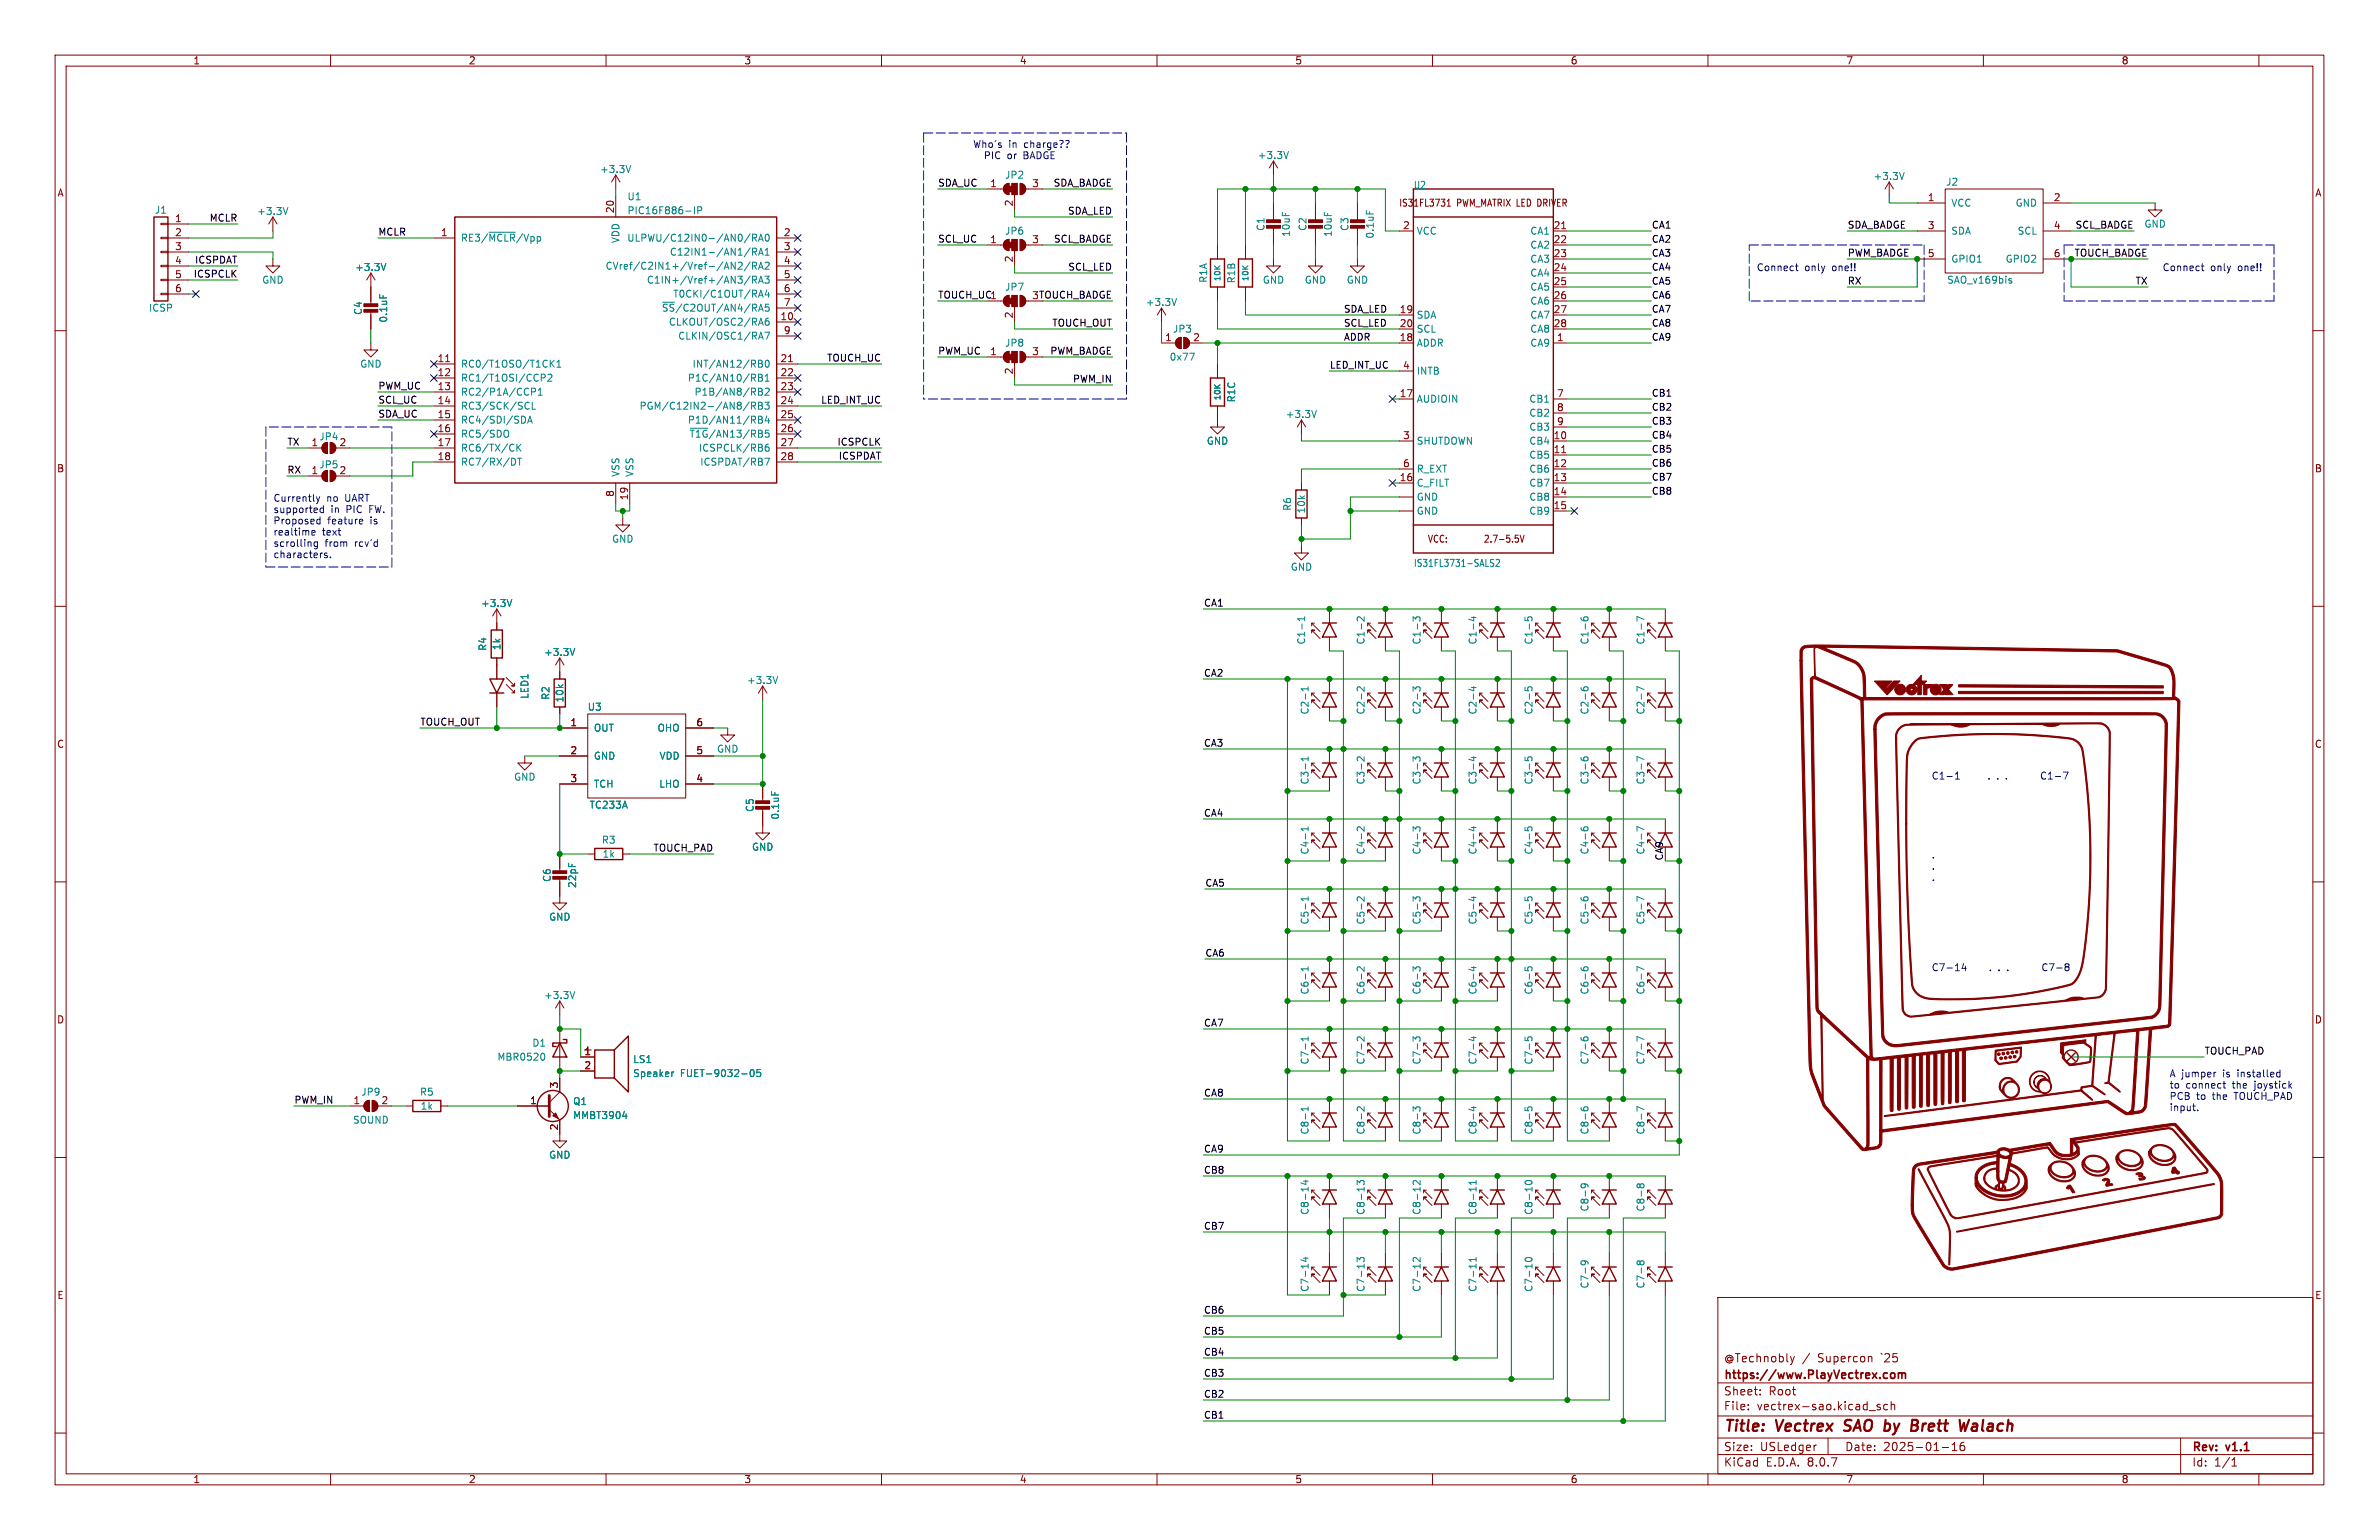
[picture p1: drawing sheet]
<svg xmlns="http://www.w3.org/2000/svg" width="432mm" height="279mm" viewBox="0 0 432 279" stroke-linecap="round" stroke-linejoin="round" font-family="sans-serif">
<defs><g id="words">
<g font-size="2.8" fill="#840000">
<text x="312.8" y="260.3">Title:</text>
<text x="322.5" y="260.3">Vectrex</text>
<text x="335.6" y="260.3">SAO by</text>
<text x="349.3" y="260.3">Brett</text>
<text x="358.9" y="260.3">Walach</text>
</g>
<g font-size="2.1" fill="#840000">
<text x="312.8" y="250.6">https://www.PlayVectrex.com</text>
<text x="312.8" y="247.4">@Technobly</text>
<text x="330" y="247.4">Supercon</text>
<text x="341.6" y="247.4">`25</text>
<text x="312.8" y="256.1">File:</text>
<text x="312.8" y="253.4">Sheet:</text>
<text x="318.9" y="256.1">vectrex-sao.kicad_sch</text>
<text x="321" y="253.4">Root</text>
<text x="312.8" y="263.5">Size:</text>
<text x="319.5" y="263.5">USLedger</text>
<text x="334.8" y="263.5">Date:</text>
<text x="341.8" y="263.5">2025-01-16</text>
<text x="397.8" y="263.7">Rev:</text>
<text x="404.2" y="263.7">v1.1</text>
<text x="312.8" y="266.3">KiCad</text>
<text x="320.5" y="266.3">E.D.A.</text>
<text x="328.1" y="266.3">8.0.7</text>
<text x="397.8" y="266.3">Id:</text>
<text x="401.9" y="266.3">1/1</text>
</g>
<g font-size="1.8" fill="#840000">
<text x="35" y="11.9">1</text>
<text x="85" y="11.9">2</text>
<text x="135" y="11.9">3</text>
<text x="185" y="11.9">4</text>
<text x="235" y="11.9">5</text>
<text x="285" y="11.9">6</text>
<text x="335" y="11.9">7</text>
<text x="385" y="11.9">8</text>
<text x="10.3" y="35.9">A</text>
<text x="179.6" y="34">1</text>
<text x="187.3" y="34">3</text>
<text x="420.1" y="35.9">A</text>
<text x="31.7" y="40.4">1</text>
<text x="111.5" y="38.8" transform="rotate(-90 111.5 38.8)">20</text>
<text x="183.9" y="37.5" transform="rotate(-90 183.9 37.5)">2</text>
<text x="253.9" y="37.7">IS31FL3731</text>
<text x="254.6" y="41.7">2</text>
<text x="264.4" y="37.7">PWM_MATRIX LED DRIVER</text>
<text x="281.9" y="41.7">21</text>
<text x="349.8" y="36.6">1</text>
<text x="349.8" y="41.7">3</text>
<text x="372.7" y="36.6">2</text>
<text x="372.7" y="41.7">4</text>
<text x="31.7" y="42.9">2</text>
<text x="31.7" y="45.5">3</text>
<text x="79.9" y="42.9">1</text>
<text x="142.2" y="42.9">2</text>
<text x="142.2" y="45.5">3</text>
<text x="179.6" y="44.2">1</text>
<text x="183.9" y="47.7" transform="rotate(-90 183.9 47.7)">2</text>
<text x="187.3" y="44.2">3</text>
<text x="281.9" y="44.2">22</text>
<text x="281.9" y="46.7">23</text>
<text x="349.8" y="46.7">5</text>
<text x="372.7" y="46.7">6</text>
<text x="31.7" y="48">4</text>
<text x="31.7" y="50.5">5</text>
<text x="31.7" y="53.1">6</text>
<text x="142.2" y="48">4</text>
<text x="142.2" y="50.5">5</text>
<text x="142.2" y="53.1">6</text>
<text x="281.9" y="49.3">24</text>
<text x="281.9" y="51.8">25</text>
<text x="141.6" y="58.2">10</text>
<text x="142.2" y="55.6">7</text>
<text x="183.9" y="57.9" transform="rotate(-90 183.9 57.9)">2</text>
<text x="254" y="56.9">19</text>
<text x="254" y="59.4">20</text>
<text x="281.9" y="54.4">26</text>
<text x="281.9" y="56.9">27</text>
<text x="281.9" y="59.4">28</text>
<text x="79.3" y="65.8">11</text>
<text x="141.6" y="65.8">21</text>
<text x="142.2" y="60.7">9</text>
<text x="179.6" y="64.5">1</text>
<text x="187.3" y="64.5">3</text>
<text x="211.4" y="62">1</text>
<text x="254" y="62">18</text>
<text x="282.5" y="62">1</text>
<text x="79.3" y="68.3">12</text>
<text x="79.3" y="70.9">13</text>
<text x="141.6" y="68.3">22</text>
<text x="141.6" y="70.9">23</text>
<text x="183.9" y="68" transform="rotate(-90 183.9 68)">2</text>
<text x="254.6" y="67.1">4</text>
<text x="79.3" y="73.4">14</text>
<text x="79.3" y="75.9">15</text>
<text x="141.6" y="73.4">24</text>
<text x="141.6" y="75.9">25</text>
<text x="254" y="72.1">17</text>
<text x="282.5" y="72.1">7</text>
<text x="282.5" y="74.7">8</text>
<text x="282.5" y="77.2">9</text>
<text x="56.4" y="81">1</text>
<text x="61.5" y="81">2</text>
<text x="79.3" y="78.5">16</text>
<text x="79.3" y="81">17</text>
<text x="79.3" y="83.6">18</text>
<text x="141.6" y="78.5">26</text>
<text x="141.6" y="81">27</text>
<text x="141.6" y="83.6">28</text>
<text x="254.6" y="79.8">3</text>
<text x="281.9" y="79.8">10</text>
<text x="281.9" y="82.3">11</text>
<text x="10.3" y="85.9">B</text>
<text x="56.4" y="86.1">1</text>
<text x="254" y="87.4">16</text>
<text x="254.6" y="84.8">6</text>
<text x="281.9" y="84.8">12</text>
<text x="281.9" y="87.4">13</text>
<text x="281.9" y="89.9">14</text>
<text x="420.1" y="85.9">B</text>
<text x="111.5" y="90.2" transform="rotate(-90 111.5 90.2)">8</text>
<text x="114" y="90.8" transform="rotate(-90 114 90.8)">19</text>
<text x="281.9" y="92.5">15</text>
<text x="259.1" y="98.7">VCC:</text>
<text x="269.2" y="98.7">2.7-5.5V</text>
<text x="103.4" y="131.8">1</text>
<text x="126.3" y="131.8">6</text>
<text x="10.3" y="135.9">C</text>
<text x="103.4" y="136.9">2</text>
<text x="126.3" y="136.9">5</text>
<text x="420.1" y="135.9">C</text>
<text x="103.4" y="142">3</text>
<text x="126.3" y="142">4</text>
<text x="10.3" y="185.9">D</text>
<text x="420.1" y="185.9">D</text>
<text x="106" y="191.5">1</text>
<text x="101.3" y="197.6" transform="rotate(-90 101.3 197.6)">3</text>
<text x="106" y="194.1">2</text>
<text x="64.1" y="200.4">1</text>
<text x="69.1" y="200.4">2</text>
<text x="96.1" y="200.4">1</text>
<text x="101.3" y="205.2" transform="rotate(-90 101.3 205.2)">2</text>
<text x="10.3" y="235.9">E</text>
<text x="420.1" y="235.9">E</text>
<text x="35" y="269.3">1</text>
<text x="85" y="269.3">2</text>
<text x="135" y="269.3">3</text>
<text x="185" y="269.3">4</text>
<text x="235" y="269.3">5</text>
<text x="285" y="269.3">6</text>
<text x="335" y="269.3">7</text>
<text x="385" y="269.3">8</text>
</g>
<g font-size="1.8" fill="#0000c2">
<text x="176.5" y="26.9">Who's</text>
<text x="178.9" y="29">PIC</text>
<text x="183.1" y="26.9">in</text>
<text x="183.2" y="29">or</text>
<text x="186" y="26.9">charge??</text>
<text x="186.3" y="29">BADGE</text>
<text x="318.8" y="49.3">Connect</text>
<text x="327.6" y="49.3">only</text>
<text x="332.7" y="49.3">one!!</text>
<text x="392.4" y="49.3">Connect</text>
<text x="401.2" y="49.3">only</text>
<text x="406.3" y="49.3">one!!</text>
<text x="49.5" y="91.1">Currently</text>
<text x="49.5" y="93.2">supported</text>
<text x="49.5" y="95.2">Proposed</text>
<text x="59.3" y="91.1">no</text>
<text x="59.5" y="95.2">feature</text>
<text x="60.1" y="93.2">in</text>
<text x="62.8" y="91.1">UART</text>
<text x="63" y="93.2">PIC</text>
<text x="67.3" y="93.2">FW.</text>
<text x="67.4" y="95.2">is</text>
<text x="49.5" y="97.3">realtime</text>
<text x="49.5" y="99.3">scrolling</text>
<text x="49.5" y="101.4">characters.</text>
<text x="58.5" y="97.3">text</text>
<text x="59" y="99.3">from</text>
<text x="64.5" y="99.3">rcv'd</text>
<text x="350.5" y="141.5">C1-1</text>
<text x="363.4" y="141.5">.</text>
<text x="372.8" y="141.5">C1-7</text>
<text x="350.5" y="155.8">.</text>
<text x="350.5" y="157.9">.</text>
<text x="350.5" y="159.9">.</text>
<text x="350.5" y="176.3">C7-14</text>
<text x="372.9" y="176.3">C7-8</text>
<text x="393.7" y="195.5">A jumper</text>
<text x="393.7" y="197.6">to</text>
<text x="396.7" y="197.6">connect</text>
<text x="403.6" y="195.5">is</text>
<text x="405.4" y="197.6">the</text>
<text x="406.4" y="195.5">installed</text>
<text x="409.5" y="197.6">joystick</text>
<text x="393.7" y="199.6">PCB</text>
<text x="393.7" y="201.7">input.</text>
<text x="398.7" y="199.6">to</text>
<text x="401.7" y="199.6">the</text>
<text x="405.9" y="199.6">TOUCH_PAD</text>
</g>
<g font-size="1.8" fill="#008484">
<text x="228.2" y="29">+3.3V</text>
<text x="108.8" y="31.6">+3.3V</text>
<text x="182.3" y="32.6">JP2</text>
<text x="256.5" y="34.5">U2</text>
<text x="340" y="32.8">+3.3V</text>
<text x="353.1" y="33.9">J2</text>
<text x="28" y="39">J1</text>
<text x="46.6" y="39.2">+3.3V</text>
<text x="113.8" y="39.1">PIC16F886-IP</text>
<text x="113.8" y="36.5">U1</text>
<text x="354.1" y="37.7">VCC</text>
<text x="365.8" y="37.7">GND</text>
<text x="389.1" y="41.5">GND</text>
<text x="83.6" y="44">RE3/~{MCLR}/Vpp</text>
<text x="112.6" y="44.2" transform="rotate(-90 112.6 44.2)">VDD</text>
<text x="113.7" y="44">ULPWU/C12IN0-/AN0/RA0</text>
<text x="121.5" y="46.6">C12IN1-/AN1/RA1</text>
<text x="182.3" y="42.8">JP6</text>
<text x="229.7" y="42" transform="rotate(-90 229.7 42)">C1</text>
<text x="234.3" y="43.1" transform="rotate(-90 234.3 43.1)">10uF</text>
<text x="237.3" y="42" transform="rotate(-90 237.3 42)">C2</text>
<text x="241.9" y="43.1" transform="rotate(-90 241.9 43.1)">10uF</text>
<text x="245" y="42" transform="rotate(-90 245 42)">C3</text>
<text x="249.5" y="43.4" transform="rotate(-90 249.5 43.4)">0.1uF</text>
<text x="257" y="42.8">VCC</text>
<text x="277.7" y="42.8">CA1</text>
<text x="277.7" y="45.3">CA2</text>
<text x="277.7" y="47.9">CA3</text>
<text x="354.1" y="42.8">SDA</text>
<text x="354.1" y="47.9">GPIO1</text>
<text x="363.9" y="47.9">GPIO2</text>
<text x="366.1" y="42.8">SCL</text>
<text x="47.5" y="51.7">GND</text>
<text x="64.4" y="49.4">+3.3V</text>
<text x="109.8" y="49.1">CVref/C2IN1+/Vref-/AN2/RA2</text>
<text x="117.3" y="51.7">C1IN+/Vref+/AN3/RA3</text>
<text x="182.3" y="52.9">JP7</text>
<text x="219.3" y="51.4" transform="rotate(-90 219.3 51.4)">R1A</text>
<text x="224.4" y="51.5" transform="rotate(-90 224.4 51.5)">R1B</text>
<text x="229.1" y="51.7">GND</text>
<text x="236.7" y="51.7">GND</text>
<text x="244.3" y="51.7">GND</text>
<text x="277.7" y="50.4">CA4</text>
<text x="277.7" y="52.9">CA5</text>
<text x="353.3" y="51.7">SAO_v169bis</text>
<text x="26.9" y="56.7">ICSP</text>
<text x="65.9" y="57.2" transform="rotate(-90 65.9 57.2)">C4</text>
<text x="70.5" y="58.6" transform="rotate(-90 70.5 58.6)">0.1uF</text>
<text x="120" y="56.7">~{SS}/C2OUT/AN4/RA5</text>
<text x="121.3" y="59.3">CLKOUT/OSC2/RA6</text>
<text x="122.1" y="54.2">T0CKI/C1OUT/RA4</text>
<text x="207.9" y="55.7">+3.3V</text>
<text x="257" y="58">SDA</text>
<text x="277.7" y="55.5">CA6</text>
<text x="277.7" y="58">CA7</text>
<text x="123" y="61.8">CLKIN/OSC1/RA7</text>
<text x="182.3" y="63.1">JP8</text>
<text x="212.2" y="65.6">0x77</text>
<text x="212.8" y="60.6">JP3</text>
<text x="216.5" y="62">2</text>
<text x="257" y="63.1">ADDR</text>
<text x="257" y="60.6">SCL</text>
<text x="277.7" y="63.1">CA9</text>
<text x="277.7" y="60.6">CA8</text>
<text x="65.3" y="66.9">GND</text>
<text x="83.6" y="66.9">RC0/T1OSO/T1CK1</text>
<text x="83.6" y="69.4">RC1/T1OSI/CCP2</text>
<text x="83.6" y="72">RC2/P1A/CCP1</text>
<text x="124.8" y="69.4">P1C/AN10/RB1</text>
<text x="125.6" y="66.9">INT/AN12/RB0</text>
<text x="126" y="72">P1B/AN8/RB2</text>
<text x="257" y="68.2">INTB</text>
<text x="83.6" y="74.5">RC3/SCK/SCL</text>
<text x="83.6" y="77.1">RC4/SDI/SDA</text>
<text x="116" y="74.5">PGM/C12IN2-/AN8/RB3</text>
<text x="124.8" y="77.1">P1D/AN11/RB4</text>
<text x="224.4" y="73.1" transform="rotate(-90 224.4 73.1)">R1C</text>
<text x="233.3" y="76">+3.3V</text>
<text x="257" y="73.3">AUDIOIN</text>
<text x="277.5" y="73.3">CB1</text>
<text x="277.5" y="75.8">CB2</text>
<text x="57.9" y="80.1">JP4</text>
<text x="83.6" y="79.6">RC5/SDO</text>
<text x="83.6" y="82.1">RC6/TX/CK</text>
<text x="125.1" y="79.6">~{T1G}/AN13/RB5</text>
<text x="126.7" y="82.1">ICSPCLK/RB6</text>
<text x="218.9" y="80.9">GND</text>
<text x="257" y="80.9">SHUTDOWN</text>
<text x="277.5" y="80.9">CB4</text>
<text x="277.5" y="83.4">CB5</text>
<text x="277.5" y="78.3">CB3</text>
<text x="57.9" y="85.2">JP5</text>
<text x="61.5" y="86.1">2</text>
<text x="83.6" y="84.7">RC7/RX/DT</text>
<text x="112.6" y="86.6" transform="rotate(-90 112.6 86.6)">VSS</text>
<text x="115.2" y="86.6" transform="rotate(-90 115.2 86.6)">VSS</text>
<text x="127" y="84.7">ICSPDAT/RB7</text>
<text x="257" y="88.5">C_FILT</text>
<text x="257" y="86">R_EXT</text>
<text x="277.5" y="86">CB6</text>
<text x="277.5" y="88.5">CB7</text>
<text x="234.5" y="92.8" transform="rotate(-90 234.5 92.8)">R6</text>
<text x="237.1" y="93.3" transform="rotate(-90 237.1 93.3)">10k</text>
<text x="257" y="93.6">GND</text>
<text x="257" y="91">GND</text>
<text x="277.5" y="91">CB8</text>
<text x="277.5" y="93.6">CB9</text>
<text x="111" y="98.7">GND</text>
<text x="234.2" y="103.7">GND</text>
<text x="256.5" y="103">IS31FL3731-SALS2</text>
<text x="87.2" y="110.3">+3.3V</text>
<text x="88.5" y="118.2" transform="rotate(-90 88.5 118.2)">R4</text>
<text x="91" y="118.1" transform="rotate(-90 91 118.1)">1k</text>
<text x="98.7" y="119.2">+3.3V</text>
<text x="237.1" y="117" transform="rotate(-90 237.1 117)">C1-1</text>
<text x="247.9" y="117" transform="rotate(-90 247.9 117)">C1-2</text>
<text x="258" y="117" transform="rotate(-90 258 117)">C1-3</text>
<text x="268.2" y="117" transform="rotate(-90 268.2 117)">C1-4</text>
<text x="278.4" y="117" transform="rotate(-90 278.4 117)">C1-5</text>
<text x="288.5" y="117" transform="rotate(-90 288.5 117)">C1-6</text>
<text x="298.7" y="117" transform="rotate(-90 298.7 117)">C1-7</text>
<text x="135.5" y="124.3">+3.3V</text>
<text x="96.1" y="126.9" transform="rotate(-90 96.1 126.9)">LED1</text>
<text x="99.9" y="127.1" transform="rotate(-90 99.9 127.1)">R2</text>
<text x="102.5" y="127.6" transform="rotate(-90 102.5 127.6)">10k</text>
<text x="106.6" y="129.1">U3</text>
<text x="237.7" y="129.7" transform="rotate(-90 237.7 129.7)">C2-1</text>
<text x="247.9" y="129.7" transform="rotate(-90 247.9 129.7)">C2-2</text>
<text x="258" y="129.7" transform="rotate(-90 258 129.7)">C2-3</text>
<text x="268.2" y="129.7" transform="rotate(-90 268.2 129.7)">C2-4</text>
<text x="278.4" y="129.7" transform="rotate(-90 278.4 129.7)">C2-5</text>
<text x="288.5" y="129.7" transform="rotate(-90 288.5 129.7)">C2-6</text>
<text x="298.7" y="129.7" transform="rotate(-90 298.7 129.7)">C2-7</text>
<text x="107.7" y="132.9">OUT</text>
<text x="119.2" y="132.9">OHO</text>
<text x="130" y="136.8">GND</text>
<text x="93.2" y="141.8">GND</text>
<text x="107.7" y="138">GND</text>
<text x="107.7" y="143.1">TCH</text>
<text x="119.6" y="143.1">LHO</text>
<text x="119.6" y="138">VDD</text>
<text x="237.7" y="142.4" transform="rotate(-90 237.7 142.4)">C3-1</text>
<text x="247.9" y="142.4" transform="rotate(-90 247.9 142.4)">C3-2</text>
<text x="258" y="142.4" transform="rotate(-90 258 142.4)">C3-3</text>
<text x="268.2" y="142.4" transform="rotate(-90 268.2 142.4)">C3-4</text>
<text x="278.4" y="142.4" transform="rotate(-90 278.4 142.4)">C3-5</text>
<text x="288.5" y="142.4" transform="rotate(-90 288.5 142.4)">C3-6</text>
<text x="298.7" y="142.4" transform="rotate(-90 298.7 142.4)">C3-7</text>
<text x="106.9" y="146.9">TC233A</text>
<text x="137" y="147.4" transform="rotate(-90 137 147.4)">C5</text>
<text x="141.6" y="148.8" transform="rotate(-90 141.6 148.8)">0.1uF</text>
<text x="109.1" y="153.3">R3</text>
<text x="109.3" y="155.8">1k</text>
<text x="136.4" y="154.5">GND</text>
<text x="237.7" y="155.1" transform="rotate(-90 237.7 155.1)">C4-1</text>
<text x="247.9" y="155.1" transform="rotate(-90 247.9 155.1)">C4-2</text>
<text x="258" y="155.1" transform="rotate(-90 258 155.1)">C4-3</text>
<text x="268.2" y="155.1" transform="rotate(-90 268.2 155.1)">C4-4</text>
<text x="278.4" y="155.1" transform="rotate(-90 278.4 155.1)">C4-5</text>
<text x="288.5" y="155.1" transform="rotate(-90 288.5 155.1)">C4-6</text>
<text x="298.7" y="155.1" transform="rotate(-90 298.7 155.1)">C4-7</text>
<text x="100.2" y="160.1" transform="rotate(-90 100.2 160.1)">C6</text>
<text x="104.8" y="161.2" transform="rotate(-90 104.8 161.2)">22pF</text>
<text x="99.6" y="167.2">GND</text>
<text x="237.7" y="167.8" transform="rotate(-90 237.7 167.8)">C5-1</text>
<text x="247.9" y="167.8" transform="rotate(-90 247.9 167.8)">C5-2</text>
<text x="258" y="167.8" transform="rotate(-90 258 167.8)">C5-3</text>
<text x="268.2" y="167.8" transform="rotate(-90 268.2 167.8)">C5-4</text>
<text x="278.4" y="167.8" transform="rotate(-90 278.4 167.8)">C5-5</text>
<text x="288.5" y="167.8" transform="rotate(-90 288.5 167.8)">C5-6</text>
<text x="298.7" y="167.8" transform="rotate(-90 298.7 167.8)">C5-7</text>
<text x="98.7" y="181.4">+3.3V</text>
<text x="237.7" y="180.5" transform="rotate(-90 237.7 180.5)">C6-1</text>
<text x="247.9" y="180.5" transform="rotate(-90 247.9 180.5)">C6-2</text>
<text x="258" y="180.5" transform="rotate(-90 258 180.5)">C6-3</text>
<text x="268.2" y="180.5" transform="rotate(-90 268.2 180.5)">C6-4</text>
<text x="278.4" y="180.5" transform="rotate(-90 278.4 180.5)">C6-5</text>
<text x="288.5" y="180.5" transform="rotate(-90 288.5 180.5)">C6-6</text>
<text x="298.7" y="180.5" transform="rotate(-90 298.7 180.5)">C6-7</text>
<text x="96.5" y="190.1">D1</text>
<text x="90.2" y="192.6">MBR0520</text>
<text x="114.8" y="193.1">LS1</text>
<text x="114.8" y="195.6">Speaker</text>
<text x="123.5" y="195.6">FUET-9032-05</text>
<text x="237.7" y="193.2" transform="rotate(-90 237.7 193.2)">C7-1</text>
<text x="247.9" y="193.2" transform="rotate(-90 247.9 193.2)">C7-2</text>
<text x="258" y="193.2" transform="rotate(-90 258 193.2)">C7-3</text>
<text x="268.2" y="193.2" transform="rotate(-90 268.2 193.2)">C7-4</text>
<text x="278.4" y="193.2" transform="rotate(-90 278.4 193.2)">C7-5</text>
<text x="288.5" y="193.2" transform="rotate(-90 288.5 193.2)">C7-6</text>
<text x="298.7" y="193.2" transform="rotate(-90 298.7 193.2)">C7-7</text>
<text x="65.5" y="199">JP9</text>
<text x="76.1" y="199">R5</text>
<text x="76.2" y="201.5">1k</text>
<text x="103.9" y="200.7">Q1</text>
<text x="103.9" y="203.2">MMBT3904</text>
<text x="64" y="204.1">SOUND</text>
<text x="237.7" y="205.9" transform="rotate(-90 237.7 205.9)">C8-1</text>
<text x="247.9" y="205.9" transform="rotate(-90 247.9 205.9)">C8-2</text>
<text x="258" y="205.9" transform="rotate(-90 258 205.9)">C8-3</text>
<text x="268.2" y="205.9" transform="rotate(-90 268.2 205.9)">C8-4</text>
<text x="278.4" y="205.9" transform="rotate(-90 278.4 205.9)">C8-5</text>
<text x="288.5" y="205.9" transform="rotate(-90 288.5 205.9)">C8-6</text>
<text x="298.7" y="205.9" transform="rotate(-90 298.7 205.9)">C8-7</text>
<text x="99.6" y="210.4">GND</text>
<text x="237.7" y="220.5" transform="rotate(-90 237.7 220.5)">C8-14</text>
<text x="247.9" y="220.5" transform="rotate(-90 247.9 220.5)">C8-13</text>
<text x="258" y="220.5" transform="rotate(-90 258 220.5)">C8-12</text>
<text x="268.2" y="220.5" transform="rotate(-90 268.2 220.5)">C8-11</text>
<text x="278.4" y="220.5" transform="rotate(-90 278.4 220.5)">C8-10</text>
<text x="288.5" y="219.9" transform="rotate(-90 288.5 219.9)">C8-9</text>
<text x="298.7" y="219.9" transform="rotate(-90 298.7 219.9)">C8-8</text>
<text x="288.5" y="233.9" transform="rotate(-90 288.5 233.9)">C7-9</text>
<text x="298.7" y="233.9" transform="rotate(-90 298.7 233.9)">C7-8</text>
<text x="237.7" y="234.5" transform="rotate(-90 237.7 234.5)">C7-14</text>
<text x="247.9" y="234.5" transform="rotate(-90 247.9 234.5)">C7-13</text>
<text x="258" y="234.5" transform="rotate(-90 258 234.5)">C7-12</text>
<text x="268.2" y="234.5" transform="rotate(-90 268.2 234.5)">C7-11</text>
<text x="278.4" y="234.5" transform="rotate(-90 278.4 234.5)">C7-10</text>
</g>
<g font-size="1.8">
<text x="170.2" y="33.9">SDA_UC</text>
<text x="191.1" y="33.9">SDA_BADGE</text>
<text x="38" y="40.3">MCLR</text>
<text x="193.7" y="39">SDA_LED</text>
<text x="299.7" y="41.6">CA1</text>
<text x="335.3" y="41.6">SDA_BADGE</text>
<text x="376.6" y="41.6">SCL_BADGE</text>
<text x="35.3" y="47.9">ICSPDAT</text>
<text x="68.6" y="42.8">MCLR</text>
<text x="170.2" y="44.1">SCL_UC</text>
<text x="191.2" y="44.1">SCL_BADGE</text>
<text x="335.3" y="46.6">PWM_BADGE</text>
<text x="376.4" y="46.6">TOUCH_BADGE</text>
<text x="35.1" y="50.5">ICSPCLK</text>
<text x="193.8" y="49.2">SCL_LED</text>
<text x="335.3" y="51.7">RX</text>
<text x="387.5" y="51.7">TX</text>
<text x="170.2" y="54.3">TOUCH_UC1</text>
<text x="187.3" y="54.4">3TOUCH_BADGE</text>
<text x="190.9" y="59.3">TOUCH_OUT</text>
<text x="150" y="65.7">TOUCH_UC</text>
<text x="170.2" y="64.4">PWM_UC</text>
<text x="190.5" y="64.4">PWM_BADGE</text>
<text x="68.6" y="70.8">PWM_UC</text>
<text x="194.7" y="69.5">PWM_IN</text>
<text x="68.6" y="75.9">SDA_UC</text>
<text x="68.6" y="73.3">SCL_UC</text>
<text x="148.9" y="73.3">LED_INT_UC</text>
<text x="52.1" y="80.9">TX</text>
<text x="151.9" y="80.9">ICSPCLK</text>
<text x="152.1" y="83.5">ICSPDAT</text>
<text x="52.1" y="86">RX</text>
<text x="218.4" y="110.1">CA1</text>
<text x="76.2" y="131.7">TOUCH_OUT</text>
<text x="118.5" y="154.6">TOUCH_PAD</text>
<text x="218.4" y="186.3">CA7</text>
<text x="400" y="191.4">TOUCH_PAD</text>
<text x="53.3" y="200.3">PWM_IN</text>
<text x="218.4" y="199">CA8</text>
<text x="218.4" y="209.2">CA9</text>
</g>
<g font-size="1.7">
<text x="299.7" y="46.6">CA3</text>
<text x="299.7" y="44.1">CA2</text>
<text x="299.7" y="51.7">CA5</text>
<text x="299.7" y="49.2">CA4</text>
<text x="243.8" y="56.8">SDA_LED</text>
<text x="243.8" y="59.3">SCL_LED</text>
<text x="299.7" y="54.3">CA6</text>
<text x="299.7" y="56.8">CA7</text>
<text x="299.7" y="59.3">CA8</text>
<text x="243.8" y="61.9">ADDR</text>
<text x="299.7" y="61.9">CA9</text>
<text x="241.3" y="67">LED_INT_UC</text>
<text x="299.7" y="74.6">CB2</text>
<text x="299.7" y="72">CB1</text>
<text x="299.7" y="77.1">CB3</text>
<text x="299.7" y="82.2">CB5</text>
<text x="299.7" y="79.7">CB4</text>
<text x="299.7" y="89.8">CB8</text>
<text x="299.7" y="87.3">CB7</text>
<text x="299.7" y="84.7">CB6</text>
<text x="218.4" y="122.8">CA2</text>
<text x="218.4" y="135.5">CA3</text>
<text x="218.4" y="148.2">CA4</text>
<text x="218.7" y="160.9">CA5</text>
<text x="301.9" y="156.2" transform="rotate(-90 301.9 156.2)">CA9</text>
<text x="218.7" y="173.6">CA6</text>
<text x="218.4" y="213">CB8</text>
<text x="218.4" y="223.2">CB7</text>
<text x="218.4" y="238.4">CB6</text>
<text x="218.4" y="242.2">CB5</text>
<text x="218.4" y="249.8">CB3</text>
<text x="218.4" y="246">CB4</text>
<text x="218.4" y="253.7">CB2</text>
<text x="218.4" y="257.5">CB1</text>
</g>
<g font-size="1.4" fill="#008484">
<text x="221.8" y="51.2" transform="rotate(-90 221.8 51.2)">10K</text>
<text x="226.9" y="51.2" transform="rotate(-90 226.9 51.2)">10K</text>
<text x="221.8" y="72.8" transform="rotate(-90 221.8 72.8)">10K</text>
</g>
</g></defs>
<g fill="none" stroke="#840000" stroke-width=".18">
<path d="M10 10h411.8v259.4h-411.8zM12 12h407.8v255.4h-407.8zM60 10v2M110 10v2M160 10v2M210 10v2M260 10v2M310 10v2M360 10v2M410 10v2M49.5 39.4l-.7 1.2M49.5 39.4v2.5"/>
<path d="M49.5 39.4l.8 1.2M111.8 31.8v2.5M111.8 35.6v3.8M111.8 31.8l-.8 1.2M111.8 31.8l.7 1.2M179.1 34.3h3M182.4 33.6l.7-.3v2a1.02 1.02 0 0 1-.9-.6 1.02 1.02 0 0 1 .2-1.1zM184.1 35.3v2.8M185.2 33.3a1.02 1.02 0 0 1 1 1 1.02 1.02 0 0 1-1 1zM186.2 34.3h3M231.1 29.2l-.7 1.3M231.1 29.2v2.6"/>
<path d="M231.1 36.8v3.3M231.1 29.2l.8 1.3M238.8 36.8v3.3M246.4 36.8v3.3M262.7 37.4h.6M262.7 36.5l.3-.4v1.3M342.9 33l-.8 1.3M342.9 33v2.6M342.9 33l.8 1.3M348 36.8h5.1M353.1 34.3h17.7v15.2h-17.7zM370.8 36.8h5.1"/>
<path d="M391.2 36.8v1.3h1.2l-1.2 1.3-1.3-1.3h1.3M29.2 53.2h1.3v.3h-1.3zM29.2 50.7h1.3v.2h-1.3zM29.2 48.1h1.3v.3h-1.3zM29.2 45.6h1.3v.2h-1.3zM29.2 43.1h1.3v.2h-1.3zM29.2 40.5h1.3v.3h-1.3zM30.5 40.6h3.8M30.5 43.2h3.8M30.5 45.7h3.8M30.5 48.3h3.8M30.5 50.8h3.8"/>
<path d="M30.5 53.3h3.8M49.5 47v1.3h1.3l-1.3 1.2-1.2-1.2h1.2M67.3 49.5v5.9M67.3 56.4v3.3M67.3 49.5l-.8 1.3M67.3 49.5l.8 1.3M78.7 43.2h3.8M141 43.2h3.8M141 45.7h3.8M141 48.3h3.8M141 50.8h3.8M141 53.3h3.8"/>
<path d="M141 58.4h3.8M141 55.9h3.8M179.1 44.5h3M179.1 54.6h3M182.4 43.7l.7-.3v2.1a1.02 1.02 0 0 1-.9-.7 1.02 1.02 0 0 1 .2-1.1zM182.4 53.9l.7-.3v2a1.02 1.02 0 0 1-.9-.6 1.02 1.02 0 0 1 .2-1.1zM184.1 45.5v2.8M184.1 55.6v2.8M185.2 43.4a1.02 1.02 0 0 1 1 1.1 1.02 1.02 0 0 1-1 1zM185.2 53.6a1.02 1.02 0 0 1 1 1 1.02 1.02 0 0 1-1 1zM186.2 44.5h3M186.2 54.6h3"/>
<path d="M210.8 55.9l-.7 1.3M210.8 55.9v2.5M210.8 55.9l.8 1.3M221 44.5v2.5M221 52.1v2.5M226.1 44.5v2.5M226.1 52.1v2.5M231.1 47v1.3h1.3l-1.3 1.2-1.2-1.2h1.2M231.1 41.1v3.4M238.8 47v1.3h1.2l-1.2 1.2-1.3-1.2h1.3M238.8 41.1v3.4M246.4 47v1.3h1.2l-1.2 1.2-1.3-1.2h1.3"/>
<path d="M246.4 41.1v3.4M254 57.2h2.5M254 41.9h2.5M254 59.7h2.5M281.9 44.5h2.6M281.9 54.6h2.6M281.9 57.2h2.6M281.9 41.9h2.6M281.9 59.7h2.6M281.9 47h2.6M281.9 49.5h2.6M281.9 52.1h2.6"/>
<path d="M283.5 41.5h.7M348 41.9h5.1M348 47h5.1M370.8 41.9h5.1M370.8 47h5.1M10 60h2M67.3 62.2v1.3h1.3l-1.3 1.3-1.3-1.3h1.3M78.7 66h3.8M78.7 68.6h3.8M78.7 71.1h3.8M78.7 73.7h3.8M78.7 76.2h3.8"/>
<path d="M78.7 78.7h3.8M80.9 65.6h.7M141 66h3.8M141 68.6h3.8M141 71.1h3.8M141 73.7h3.8M141 76.2h3.8M141 78.7h3.8M141 61h3.8M143.1 65.6h.7M179.1 64.8h3M182.4 64.1l.7-.3v2a1.02 1.02 0 0 1-.9-.6 1.02 1.02 0 0 1 .2-1.1z"/>
<path d="M184.1 65.8v2.8M185.2 63.8a1.02 1.02 0 0 1 1 1 1.02 1.02 0 0 1-1 1zM186.2 64.8h3M210.8 62.2h2.6M213.7 61.5l.7-.3v2a1.02 1.02 0 0 1-1-.6 1.02 1.02 0 0 1 .3-1.1zM214.9 61.2a1.02 1.02 0 0 1 1 1 1.02 1.02 0 0 1-1 1zM215.9 62.2h2.5M221 73.7v3.8h1.2l-1.2 1.2-1.3-1.2h1.3M221 66v2.6M236.2 76.2v2.5M236.2 76.2l-.7 1.3M236.2 76.2l.8 1.3"/>
<path d="M254 62.2h2.5M254 72.4h2.5M254 67.3h2.5M281.9 62.2h2.6M281.9 72.4h2.6M281.9 74.9h2.6M281.9 77.5h2.6M419.8 60h2M55.9 86.4h2.5M55.9 81.3h2.5M58.7 85.6l.7-.3v2.1a1.02 1.02 0 0 1-.9-.7 1.02 1.02 0 0 1 .2-1.1zM58.7 80.6l.7-.3v2a1.02 1.02 0 0 1-.9-.6 1.02 1.02 0 0 1 .2-1.1z"/>
<path d="M59.9 85.3a1.02 1.02 0 0 1 1.1 1.1 1.02 1.02 0 0 1-1.1 1zM59.9 80.3a1.02 1.02 0 0 1 1.1 1 1.02 1.02 0 0 1-1.1 1zM61 86.4h2.5M61 81.3h2.5M78.7 81.3h3.8M78.7 83.8h3.8M111.8 87.6v3.8M113 94v1.3h1.3l-1.3 1.2-1.2-1.2h1.2M114.3 87.6v3.8M141 81.3h3.8M141 83.8h3.8M236.2 99.1v1.2h1.3l-1.3 1.3-1.3-1.3h1.3"/>
<path d="M236.2 87.6v1.3M236.2 94v1.3M254 80h2.5M254 85.1h2.5M254 87.6h2.5M254 90.2h2.5M254 92.7h2.5M275 97.1h.6M275.4 97.6l.2 .2v.3l-.2 .3M275.9 97.1l.4 1.3 .3-1.3M281.9 80h2.6M281.9 82.6h2.6"/>
<path d="M281.9 85.1h2.6M281.9 87.6h2.6M281.9 90.2h2.6M281.9 92.7h2.6M283.5 82.1h.7M10 110h2M90.2 110.5l-.8 1.3M90.2 110.5v3.8M90.2 119.4v3.8M90.2 110.5l.7 1.3M101.6 119.4v3.8M101.6 119.4l-.8 1.3"/>
<path d="M101.6 119.4l.8 1.3M238.1 114.8v-.5h.5h-.5l1.5 1.5M238.1 113.1v.5M238.6 113.1h-.5l1.5 1.5M241.3 110.5v2.5M241.3 115.6v2.5M248.2 114.8v-.5h.5h-.5l1.6 1.5M248.7 113.1h-.5l1.6 1.5M251.5 110.5v2.5M251.5 115.6v2.5M258.4 114.8v-.5h.5h-.5l1.5 1.5M258.9 113.1h-.5l1.5 1.5"/>
<path d="M261.6 110.5v2.5M261.6 115.6v2.5M268.6 114.8v-.5h.5h-.5l1.5 1.5M269.1 113.1h-.5l1.5 1.5M271.8 110.5v2.5M271.8 115.6v2.5M278.7 114.8v-.5h.5h-.5l1.5 1.5M279.2 113.1h-.5l1.5 1.5M281.9 110.5v2.5M281.9 115.6v2.5M288.9 114.8v-.5h.5h-.5l1.5 1.5M289.4 113.1h-.5l1.5 1.5"/>
<path d="M292.1 110.5v2.5M292.1 115.6v2.5M299 114.8v-.5h.5h-.5l1.6 1.5M299.5 113.1h-.5l1.6 1.5M302.3 110.5v2.5M302.3 115.6v2.5M419.8 110h2M90.2 125.7v2.6M91.9 124.2l1.5 1.5h-.5M91.9 122.9l1.5 1.5h-.5h.5v-.5M93.4 125.2v.5M95.2 137.2v1.2h1.3l-1.3 1.3-1.2-1.3h1.2"/>
<path d="M101.6 128.3v1.2M101.6 132.1h5.1M101.6 137.2h5.1M106.7 129.5h17.8v15.3h-17.8zM124.5 132.1h5M124.5 137.2h5M132.1 132.1v1.3h1.2l-1.2 1.2-1.3-1.2h1.3M138.4 124.5v2.5M138.4 124.5l-.7 1.2M138.4 124.5l.8 1.2M238.1 127.5v-.5h.5h-.5l1.5 1.5M238.6 125.8h-.5l1.5 1.5"/>
<path d="M238.6 138.5h-.5l1.5 1.5M241.3 123.2v2.5M241.3 128.3v2.5M241.3 135.9v2.5M248.2 127.5v-.5h.5h-.5l1.6 1.5M248.7 125.8h-.5l1.6 1.5M248.7 138.5h-.5l1.6 1.5M251.5 123.2v2.5M251.5 128.3v2.5M251.5 135.9v2.5M258.4 127.5v-.5h.5h-.5l1.5 1.5M258.9 125.8h-.5l1.5 1.5"/>
<path d="M258.9 138.5h-.5l1.5 1.5M261.6 123.2v2.5M261.6 128.3v2.5M261.6 135.9v2.5M268.6 127.5v-.5h.5h-.5l1.5 1.5M269.1 125.8h-.5l1.5 1.5M269.1 138.5h-.5l1.5 1.5M271.8 123.2v2.5M271.8 128.3v2.5M271.8 135.9v2.5M278.7 127.5v-.5h.5h-.5l1.5 1.5M279.2 138.5h-.5l1.5 1.5"/>
<path d="M279.2 125.8h-.5l1.5 1.5M281.9 123.2v2.5M281.9 128.3v2.5M281.9 135.9v2.5M288.9 127.5v-.5h.5h-.5l1.5 1.5M289.4 125.8h-.5l1.5 1.5M289.4 138.5h-.5l1.5 1.5M292.1 123.2v2.5M292.1 128.3v2.5M292.1 135.9v2.5M299 127.5v-.5h.5h-.5l1.6 1.5M299.5 138.5h-.5l1.6 1.5"/>
<path d="M299.5 125.8h-.5l1.6 1.5M302.3 123.2v2.5M302.3 128.3v2.5M302.3 135.9v2.5M10 160h2M101.6 159.3v4.5h1.3l-1.3 1.3-1.3-1.3h1.3M101.6 154.9v3.3M101.6 142.2h5.1M106.7 154.9h1.2M113 154.9h1.3M124.5 142.2h5M138.4 146.6v4.5h1.3l-1.3 1.3-1.2-1.3h1.2"/>
<path d="M138.4 142.2v3.3M238.1 152.9v-.5h.5h-.5l1.5 1.5M238.1 140.2v-.5h.5h-.5l1.5 1.5M238.6 151.2h-.5l1.5 1.5M241.3 141v2.5M241.3 148.6v2.5M241.3 153.7v2.5M248.2 152.9v-.5h.5h-.5l1.6 1.5M248.2 140.2v-.5h.5h-.5l1.6 1.5M248.7 151.2h-.5l1.6 1.5M251.5 141v2.5M251.5 148.6v2.5"/>
<path d="M251.5 153.7v2.5M258.4 152.9v-.5h.5h-.5l1.5 1.5M258.4 140.2v-.5h.5h-.5l1.5 1.5M258.9 151.2h-.5l1.5 1.5M261.6 141v2.5M261.6 148.6v2.5M261.6 153.7v2.5M268.6 152.9v-.5h.5h-.5l1.5 1.5M268.6 140.2v-.5h.5h-.5l1.5 1.5M269.1 151.2h-.5l1.5 1.5M271.8 141v2.5M271.8 148.6v2.5"/>
<path d="M271.8 153.7v2.5M278.7 152.9v-.5h.5h-.5l1.5 1.5M278.7 140.2v-.5h.5h-.5l1.5 1.5M279.2 151.2h-.5l1.5 1.5M281.9 141v2.5M281.9 148.6v2.5M281.9 153.7v2.5M288.9 152.9v-.5h.5h-.5l1.5 1.5M288.9 140.2v-.5h.5h-.5l1.5 1.5M289.4 151.2h-.5l1.5 1.5M292.1 141v2.5M292.1 148.6v2.5"/>
<path d="M292.1 153.7v2.5M299 152.9v-.5h.5h-.5l1.6 1.5M299 140.2v-.5h.5h-.5l1.6 1.5M299.5 151.2h-.5l1.6 1.5M302.3 141v2.5M302.3 148.6v2.5M419.8 160h2M238.1 178.3v-.5h.5h-.5l1.5 1.5M238.1 165.6v-.5h.5h-.5l1.5 1.5M238.6 176.6h-.5l1.5 1.5M238.6 163.9h-.5l1.5 1.5M241.3 161.3v2.5"/>
<path d="M241.3 166.4v2.5M241.3 174v2.5M241.3 179.1v2.5M248.2 178.3v-.5h.5h-.5l1.6 1.5M248.2 165.6v-.5h.5h-.5l1.6 1.5M248.7 176.6h-.5l1.6 1.5M248.7 163.9h-.5l1.6 1.5M251.5 161.3v2.5M251.5 166.4v2.5M251.5 174v2.5M251.5 179.1v2.5M258.4 178.3v-.5h.5h-.5l1.5 1.5"/>
<path d="M258.4 165.6v-.5h.5h-.5l1.5 1.5M258.9 176.6h-.5l1.5 1.5M258.9 163.9h-.5l1.5 1.5M261.6 161.3v2.5M261.6 166.4v2.5M261.6 174v2.5M261.6 179.1v2.5M268.6 165.6v-.5h.5h-.5l1.5 1.5M268.6 178.3v-.5h.5h-.5l1.5 1.5M269.1 163.9h-.5l1.5 1.5M269.1 176.6h-.5l1.5 1.5M271.8 161.3v2.5"/>
<path d="M271.8 166.4v2.5M271.8 174v2.5M271.8 179.1v2.5M278.7 165.6v-.5h.5h-.5l1.5 1.5M278.7 178.3v-.5h.5h-.5l1.5 1.5M279.2 163.9h-.5l1.5 1.5M279.2 176.6h-.5l1.5 1.5M281.9 161.3v2.5M281.9 166.4v2.5M281.9 174v2.5M281.9 179.1v2.5M288.9 178.3v-.5h.5h-.5l1.5 1.5"/>
<path d="M288.9 165.6v-.5h.5h-.5l1.5 1.5M289.4 176.6h-.5l1.5 1.5M289.4 163.9h-.5l1.5 1.5M292.1 161.3v2.5M292.1 166.4v2.5M292.1 174v2.5M292.1 179.1v2.5M299 165.6v-.5h.5h-.5l1.6 1.5M299 178.3v-.5h.5h-.5l1.6 1.5M299.5 163.9h-.5l1.6 1.5M299.5 176.6h-.5l1.6 1.5M302.3 161.3v2.5"/>
<path d="M302.3 166.4v2.5M302.3 174v2.5M302.3 179.1v2.5M66.3 199.9l.8-.3v2.1a1.02 1.02 0 0 1-1-.7 1.02 1.02 0 0 1 .2-1.1zM67.6 199.6a1.02 1.02 0 0 1 1 1.1 1.02 1.02 0 0 1-1 1zM101.6 195.6v2.5l-1.9 1.9M101.6 181.6v2.6M101.6 186.7v7.6M101.6 181.6l-.8 1.3M101.6 181.6l.8 1.3M105.4 191.8h2.5M105.4 194.3h2.5"/>
<path d="M106 190.5h1.3M238.1 191v-.5h.5h-.5l1.5 1.5M238.6 189.3h-.5l1.5 1.5M241.3 186.7v2.5M241.3 191.8v2.5M241.3 199.4v2.5M248.2 191v-.5h.5h-.5l1.6 1.5M248.7 189.3h-.5l1.6 1.5M251.5 186.7v2.5M251.5 191.8v2.5M251.5 199.4v2.5M258.4 191v-.5h.5h-.5l1.5 1.5"/>
<path d="M258.9 189.3h-.5l1.5 1.5M261.6 186.7v2.5M261.6 191.8v2.5M261.6 199.4v2.5M268.6 191v-.5h.5h-.5l1.5 1.5M269.1 189.3h-.5l1.5 1.5M271.8 186.7v2.5M271.8 191.8v2.5M271.8 199.4v2.5M278.7 191v-.5h.5h-.5l1.5 1.5M279.2 189.3h-.5l1.5 1.5M281.9 186.7v2.5"/>
<path d="M281.9 191.8v2.5M281.9 199.4v2.5M288.9 191v-.5h.5h-.5l1.5 1.5M289.4 189.3h-.5l1.5 1.5M292.1 186.7v2.5M292.1 191.8v2.5M292.1 199.4v2.5M299 191v-.5h.5h-.5l1.6 1.5M299.5 189.3h-.5l1.6 1.5M302.3 186.7v2.5M302.3 191.8v2.5M302.3 199.4v2.5"/>
<path d="M375.9 191.8h.1M10 210h2M63.5 200.7h2.5M68.6 200.7h2.5M73.7 200.7h1.2M80 200.7h1.3M94 200.7h5.7M99.7 201.3l1.9 1.9v3.8h1.3l-1.3 1.3-1.3-1.3h1.3M238.1 203.7v-.5h.5h-.5l1.5 1.5M238.1 217.7v-.5h.5h-.5l1.5 1.5M238.6 202h-.5l1.5 1.5M238.6 215.9h-.5l1.5 1.5"/>
<path d="M241.3 204.5v2.5M241.3 213.4v2.5M241.3 218.4v2.6M248.2 217.7v-.5h.5h-.5l1.6 1.5M248.2 203.7v-.5h.5h-.5l1.6 1.5M248.7 215.9h-.5l1.6 1.5M248.7 202h-.5l1.6 1.5M251.5 204.5v2.5M251.5 213.4v2.5M251.5 218.4v2.6M258.4 217.7v-.5h.5h-.5l1.5 1.5M258.4 203.7v-.5h.5h-.5l1.5 1.5"/>
<path d="M258.9 215.9h-.5l1.5 1.5M258.9 202h-.5l1.5 1.5M261.6 204.5v2.5M261.6 213.4v2.5M261.6 218.4v2.6M268.6 217.7v-.5h.5h-.5l1.5 1.5M268.6 203.7v-.5h.5h-.5l1.5 1.5M269.1 215.9h-.5l1.5 1.5M269.1 202h-.5l1.5 1.5M271.8 204.5v2.5M271.8 213.4v2.5M271.8 218.4v2.6"/>
<path d="M278.7 203.7v-.5h.5h-.5l1.5 1.5M278.7 217.7v-.5h.5h-.5l1.5 1.5M279.2 202h-.5l1.5 1.5M279.2 215.9h-.5l1.5 1.5M281.9 204.5v2.5M281.9 213.4v2.5M281.9 218.4v2.6M288.9 203.7v-.5h.5h-.5l1.5 1.5M288.9 217.7v-.5h.5h-.5l1.5 1.5M289.4 202h-.5l1.5 1.5M289.4 215.9h-.5l1.5 1.5M292.1 204.5v2.5"/>
<path d="M292.1 213.4v2.5M292.1 218.4v2.6M299 217.7v-.5h.5h-.5l1.6 1.5M299 203.7v-.5h.5h-.5l1.6 1.5M299.5 215.9h-.5l1.6 1.5M299.5 202h-.5l1.6 1.5M302.3 204.5v2.5M302.3 213.4v2.5M302.3 218.4v2.6M419.8 210h2M238.1 231.7v-.5h.5h-.5l1.5 1.5M238.6 229.9h-.5l1.5 1.5"/>
<path d="M241.3 227.3v2.6M241.3 232.4v2.6M248.2 231.7v-.5h.5h-.5l1.6 1.5M248.7 229.9h-.5l1.6 1.5M251.5 227.3v2.6M251.5 232.4v2.6M258.4 231.7v-.5h.5h-.5l1.5 1.5M258.9 229.9h-.5l1.5 1.5M261.6 227.3v2.6M261.6 232.4v2.6M268.6 231.7v-.5h.5h-.5l1.5 1.5M269.1 229.9h-.5l1.5 1.5"/>
<path d="M271.8 227.3v2.6M271.8 232.4v2.6M278.7 231.7v-.5h.5h-.5l1.5 1.5M279.2 229.9h-.5l1.5 1.5M281.9 227.3v2.6M281.9 232.4v2.6M288.9 231.7v-.5h.5h-.5l1.5 1.5M289.4 229.9h-.5l1.5 1.5M292.1 227.3v2.6M292.1 232.4v2.6M299 231.7v-.5h.5h-.5l1.6 1.5M299.5 229.9h-.5l1.6 1.5"/>
<path d="M302.3 227.3v2.6M302.3 232.4v2.6M311.8 235.4h108v32h-108zM10 260h2M311.8 256.9h108M311.8 250.9h108M317.3 255.6v.2M317.3 254.9v.1M319.5 252.9v.2M319.5 252.2v.1M325 246.1l.3 1M325.3 247.1l-.1 .3"/>
<path d="M325.7 246.1l-.4 1M328.5 245.5l-1.3 1.9M339.3 255.9h1.1M339.3 246.1h.2l.3 .2v.8M341.3 254.9l-.4-.1-.2 .2 .1 .2 .5 .2v.3h-.6M342.6 254.9l-.4-.1-.3 .3v.4l.1 .2h.6M343.3 254.9l.2-.1 .3 .1 .1 .9M343.3 254.3v1.5M419.8 260h2M60 267.4v2M110 267.4v2M160 267.4v2"/>
<path d="M210 267.4v2M260 267.4v2M310 267.4v2M311.8 263.9h108M311.8 260.9h108M329.5 262.2h.2M331.8 260.9v3M352.5 262.6h1.2M354.3 263.2h.9M354.3 262.1l.5-.4v1.5M356.5 261.7a.59 .59 0 0 0-.7 .6v.6l.1 .2 .4 .1 .2-.2 .1-.5-.1-.2h-.5l-.2 .2M360 267.4v2"/>
<path d="M395.8 260.9v6.5M405.1 266h.9M405.1 264.9l.4-.4v1.5M410 267.4v2"/>
</g>
<path d="M334.7 259.5l.3 .1M335 257.8l-.1 .2v.4M357.4 257.6l-.7 2M358.6 258.3l-.5 .1M358.7 258.8h-.5a.4 .4 0 0 0-.3 .4 .4 .4 0 0 0 .2 .4h.5" fill="none" stroke="#840000" stroke-width=".4"/>
<path d="M342.4 249.1h.2M342.6 250l-.2 .1M343.3 249.1h.3l.3 .3v.4l-.3 .3-.3-.1-.2-.2v-.4zM344.6 249.2l.4-.1 .2 .2M344.6 249.1v1M345.2 249.3l.2-.2h.4l.1 1M345.2 249.3v.8" fill="none" stroke="#840000" stroke-width=".3"/>
<g fill="none" stroke="#840000" stroke-width=".25">
<path d="M27.9 39.4h2.6v15.2h-2.6zM82.5 39.4h58.5v48.2h-58.5zM256.5 34.3h25.4v66h-25.4zM256.5 39.4h25.4M219.7 47h2.5v5.1h-2.5zM224.8 47h2.5v5.1h-2.5zM219.7 68.6h2.5v5.1h-2.5zM235.2 88.9h2v5.1h-2zM256.5 95.3h25.4M89.2 114.3h2v5.1h-2zM240 113h2.6M241.3 113l1.3 2.6h-2.6z"/>
<path d="M250.2 113h2.5M251.5 113l1.2 2.6h-2.5zM260.3 113h2.6M261.6 113l1.3 2.6h-2.6zM270.5 113h2.5M271.8 113l1.2 2.6h-2.5zM280.7 113h2.5M281.9 113l1.3 2.6h-2.5zM290.8 113h2.6M292.1 113l1.3 2.6h-2.6zM301 113h2.5M302.3 113l1.2 2.6h-2.5z"/>
<path d="M88.9 123.2h2.5l-1.2 2.5zM88.9 125.7h2.5M100.6 123.2h2v5.1h-2zM240 125.7h2.6M240 138.4h2.6M241.3 125.7l1.3 2.6h-2.6zM241.3 138.4l1.3 2.6h-2.6zM250.2 125.7h2.5M250.2 138.4h2.5M251.5 125.7l1.2 2.6h-2.5zM251.5 138.4l1.2 2.6h-2.5zM260.3 125.7h2.6"/>
<path d="M260.3 138.4h2.6M261.6 125.7l1.3 2.6h-2.6zM261.6 138.4l1.3 2.6h-2.6zM270.5 125.7h2.5M270.5 138.4h2.5M271.8 125.7l1.2 2.6h-2.5zM271.8 138.4l1.2 2.6h-2.5zM280.7 125.7h2.5M280.7 138.4h2.5M281.9 138.4l1.3 2.6h-2.5zM281.9 125.7l1.3 2.6h-2.5zM290.8 125.7h2.6"/>
<path d="M290.8 138.4h2.6M292.1 125.7l1.3 2.6h-2.6zM292.1 138.4l1.3 2.6h-2.6zM301 125.7h2.5M301 138.4h2.5M302.3 138.4l1.2 2.6h-2.5zM302.3 125.7l1.2 2.6h-2.5zM107.9 153.9h5.1v2.1h-5.1zM240 151.1h2.6M241.3 151.1l1.3 2.6h-2.6zM250.2 151.1h2.5M251.5 151.1l1.2 2.6h-2.5z"/>
<path d="M260.3 151.1h2.6M261.6 151.1l1.3 2.6h-2.6zM270.5 151.1h2.5M271.8 151.1l1.2 2.6h-2.5zM280.7 151.1h2.5M281.9 151.1l1.3 2.6h-2.5zM290.8 151.1h2.6M292.1 151.1l1.3 2.6h-2.6zM301 151.1h2.5M302.3 151.1l1.2 2.6h-2.5zM240 176.5h2.6M240 163.8h2.6"/>
<path d="M241.3 176.5l1.3 2.6h-2.6zM241.3 163.8l1.3 2.6h-2.6zM250.2 176.5h2.5M250.2 163.8h2.5M251.5 176.5l1.2 2.6h-2.5zM251.5 163.8l1.2 2.6h-2.5zM260.3 176.5h2.6M260.3 163.8h2.6M261.6 176.5l1.3 2.6h-2.6zM261.6 163.8l1.3 2.6h-2.6zM270.5 176.5h2.5M270.5 163.8h2.5"/>
<path d="M271.8 163.8l1.2 2.6h-2.5zM271.8 176.5l1.2 2.6h-2.5zM280.7 176.5h2.5M280.7 163.8h2.5M281.9 163.8l1.3 2.6h-2.5zM281.9 176.5l1.3 2.6h-2.5zM290.8 176.5h2.6M290.8 163.8h2.6M292.1 176.5l1.3 2.6h-2.6zM292.1 163.8l1.3 2.6h-2.6zM301 176.5h2.5M301 163.8h2.5"/>
<path d="M302.3 163.8l1.2 2.6h-2.5zM302.3 176.5l1.2 2.6h-2.5zM74.9 199.6h5.1v2.1h-5.1zM101.6 189.2l1.3 2.6h-2.6zM102.2 188.6h.7v.6h-2.6v.7h.7M107.9 190.5h3.6v5.1h-3.6zM111.5 190.5l2.5-2.5v10.1l-2.5-2.5M240 189.2h2.6M241.3 189.2l1.3 2.6h-2.6zM250.2 189.2h2.5M251.5 189.2l1.2 2.6h-2.5zM260.3 189.2h2.6"/>
<path d="M261.6 189.2l1.3 2.6h-2.6zM270.5 189.2h2.5M271.8 189.2l1.2 2.6h-2.5zM280.7 189.2h2.5M281.9 189.2l1.3 2.6h-2.5zM290.8 189.2h2.6M292.1 189.2l1.3 2.6h-2.6zM301 189.2h2.5M302.3 189.2l1.2 2.6h-2.5zM375.2 191l1.5 1.5M376.7 191l-1.5 1.5M240 215.9h2.6"/>
<path d="M240 201.9h2.6M241.3 201.9l1.3 2.6h-2.6zM241.3 215.9l1.3 2.5h-2.6zM250.2 215.9h2.5M250.2 201.9h2.5M251.5 215.9l1.2 2.5h-2.5zM251.5 201.9l1.2 2.6h-2.5zM260.3 215.9h2.6M260.3 201.9h2.6M261.6 215.9l1.3 2.5h-2.6zM261.6 201.9l1.3 2.6h-2.6zM270.5 215.9h2.5"/>
<path d="M270.5 201.9h2.5M271.8 215.9l1.2 2.5h-2.5zM271.8 201.9l1.2 2.6h-2.5zM280.7 215.9h2.5M280.7 201.9h2.5M281.9 201.9l1.3 2.6h-2.5zM281.9 215.9l1.3 2.5h-2.5zM290.8 215.9h2.6M290.8 201.9h2.6M292.1 201.9l1.3 2.6h-2.6zM292.1 215.9l1.3 2.5h-2.6zM301 215.9h2.5"/>
<path d="M301 201.9h2.5M302.3 215.9l1.2 2.5h-2.5zM302.3 201.9l1.2 2.6h-2.5zM240 229.9h2.6M241.3 229.9l1.3 2.5h-2.6zM250.2 229.9h2.5M251.5 229.9l1.2 2.5h-2.5zM260.3 229.9h2.6M261.6 229.9l1.3 2.5h-2.6zM270.5 229.9h2.5M271.8 229.9l1.2 2.5h-2.5zM280.7 229.9h2.5"/>
<path d="M281.9 229.9l1.3 2.5h-2.5zM290.8 229.9h2.6M292.1 229.9l1.3 2.5h-2.6zM301 229.9h2.5M302.3 229.9l1.2 2.5h-2.5z"/>
<circle cx="375.9" cy="191.8" r="1.27"/>
<circle cx="100.3" cy="200.7" r="2.82"/>
</g>
<g fill="none" stroke="#008484" stroke-width=".18">
<path d="M52.3 37.6l-.5 1.3M114.5 30l-.4 1.3M126 37.5v1.3M126.7 38.2l.6-.1 .1-.2-.1-.3-.6-.1v1.3M233.9 27.5l-.5 1.3M248 38.2v.6M345.6 31.3l-.4 1.3M68.9 53.5v.6M70 47.8l-.4 1.3M88.8 42.1h4.7M134 47.7l.5-.1 .2 .3-.8 .9h.8M136.2 42.4l-1.1 1.7"/>
<path d="M136.2 47.5l-1.1 1.6M136.2 50l-1.1 1.7M136.6 43.2l.6-.1 .1-.2v-.3l-.7-.1v1.3M136.6 45.7l.6-.1 .1-.1v-.3l-.7-.2v1.3M136.6 48.2h.6l.1-.2v-.3l-.7-.1v1.2M136.6 50.8l.6-.1 .1-.2v-.3l-.7-.1v1.3M136.9 43.2l.4 .6M136.9 45.7l.4 .6M136.9 48.2l.4 .6M136.9 50.8l.4 .6M137.7 43.8l.4-1.3 .4 1.3M137.7 46.3l.4-1.3 .4 1.3"/>
<path d="M137.7 48.8l.4-1.2 .4 1.2M137.7 51.4l.4-1.3 .4 1.3M137.7 53.9l.4-1.3 .4 1.3M137.8 58.6h.6M137.8 43.4h.6M137.8 45.9h.6M137.8 48.5h.6M137.8 51h.6M137.8 53.6h.6M138.1 57.7l.4 1.3M138.8 50.1h.8l-.4 .5 .4 .1v.6l-.2 .1-.6-.1M138.9 47.7l.5-.1 .2 .3-.8 .9h.8"/>
<path d="M138.9 45.4l.3-.4v1.3M138.9 46.3h.7M138.9 55.2h.7M139 42.6l.2-.1a.68 .68 0 0 1 .4 .6 .68 .68 0 0 1-.4 .7l-.3-.5zM139.2 52.6l-.3 .9h.8M139.5 57.7l-.4 .1a.86 .86 0 0 0 0 1.2l.5-.1v-.4l-.2-.3-.4 .1-.1 .2M139.5 55.7l.1 .2-.1 .5M139.5 53.1v.8M213.5 54.2l-.4 1.2M364.7 50.9l.4 .1 .1 .2-.2 .2-.4-.1M364.7 50.6h.4M91.8 78a.43 .43 0 0 1 .5 .5v.4a.43 .43 0 0 1-.5 .4"/>
<path d="M95.2 75.6l.2 .5-.2 .6M95.7 73l.4 .1M95.8 76.8l.4-1.3 .4 1.3M95.9 76.4h.6M96.1 74.1l-.4 .1M96.5 71.1l.6-.1 .1-.1v-.3l-.7-.2v1.3M96.6 73v1.2h.6M97.7 70.8l.4-.4v1.3M97.7 71.7h.7M98.2 67.9h.5l.3 .2-.2 .4-.6 .1M99.5 68l.4-.1 .3 .4-.8 .9h.8M99.9 65.3v1.3"/>
<path d="M100.1 65.9l.5 .7M100.6 65.3l-.7 .8M101.1 66.6h.7M101.1 65.7l.3-.4v1.3M125.3 77.7h3.2M136 72.9l-1.1 1.6M136.4 73.6h.6l.1-.2v-.3l-.7-.1v1.2M136.7 73.6l.4 .6M137.7 67.9h.4l.2 .2-.2 .4 .2 .1 .1 .3-.2 .3h-.5zM137.7 70.4l.6 .2v.2l-.2 .2M137.7 73h.4l.2 .2-.2 .4 .2 .1 .1 .3-.2 .2h-.5zM137.7 75.5h.4l.2 .3-.2 .3 .2 .1 .1 .3-.2 .3h-.5z"/>
<path d="M137.7 65.3l.6 .2v.2l-.2 .3M137.7 66h.4M137.7 68.5h.4M137.7 71h.4M137.7 73.6h.4M137.7 76.1h.4M137.7 61.5l.4-1.2 .4 1.2M137.8 61.2h.6M138.1 66l.3 .2-.1 .3-.6 .1M138.1 71l.3 .3-.1 .3-.6 .1M138.8 73h.8l-.4 .5 .4 .1v.5l-.2 .1-.6-.1M138.8 60.3h.9l-.6 1.2"/>
<path d="M138.9 70.6l.5-.2 .2 .4-.8 .9h.8M138.9 69.2h.7M138.9 68.3l.3-.4v1.3M139 65.5l.2-.2a.68 .68 0 0 1 .4 .7 .68 .68 0 0 1-.4 .6l-.3-.5zM139.2 75.4l-.3 1h.8M139.5 75.9v.9M215.9 64.1h.9l-.6 1.2M238.9 74.5l-.4 1.2M93.5 83.3l.1 .4-.1 .5M93.8 80.6v1.3M93.9 83.1h.8M94 81.1l.6 .8"/>
<path d="M94.3 83.1v1.3M94.6 80.6l-.8 .7M138.8 83.1h.9l-.6 1.3M139.5 80.6l-.4 .1a.86 .86 0 0 0 0 1.2l.5-.2v-.4l-.2-.2h-.4l-.1 .2M92.9 108.8l-.4 1.2M104.3 117.7l-.4 1.2M236.8 111.9v.7M236.8 112.3h-1.3l.4 .3M247.6 111.9v.8l-.9-.8-.4 .3 .1 .4M256.5 112.7v-.8l.5 .4 .1-.3h.5l.2 .2-.2 .5M267.1 112h.8M267.5 111.9v.7l-.9-.3"/>
<path d="M271.1 101.5h-.4l-.2 .2 .1 .3 .5 .3v.3l-.2 .2-.4-.1M271.5 101.6l.5-.1 .2 .3-.7 1h.7M276.8 112v.6h.6l-.1-.1v-.5l.2-.1 .5 .1 .1 .2-.1 .4M287 112v.4a.86 .86 0 0 0 1.2 0l-.1-.4-.4-.1-.3 .3 .1 .3 .2 .1M298.4 112.4l-1.3-.5v.8M141.2 122.7l-.5 1.3M237.4 124.6v.7M237.4 137.3v.7M237.4 125h-1.2l.3 .3M237.4 137.7h-1.2l.3 .3M247.6 124.6v.8l-.9-.8-.4 .3 .1 .4M247.6 137.3v.8l-.9-.8-.4 .3 .1 .4"/>
<path d="M256.5 125.4v-.8l.5 .4 .1-.3h.5l.2 .2-.2 .5M256.5 138.1v-.8l.5 .4 .1-.3h.5l.2 .2-.2 .5M267.1 124.7h.8M267.1 137.4h.8M267.5 124.6v.7l-.9-.3M267.5 137.3v.7l-.9-.3M276.8 124.7v.6h.6l-.1-.1v-.5l.2-.1 .5 .1 .1 .2-.1 .4M276.8 137.4v.6h.6l-.1-.1v-.5l.2-.1 .5 .1 .1 .2-.1 .4M287 124.7v.4a.86 .86 0 0 0 1.2 0l-.1-.4-.4-.1-.3 .3 .1 .3 .2 .1M287 137.4v.4a.86 .86 0 0 0 1.2 0l-.1-.4-.4-.1-.3 .3 .1 .3 .2 .1M298.4 125.1l-1.3-.5v.8M298.4 137.8l-1.3-.5v.8"/>
<path d="M140 143.6v.6M237.4 150v.7M237.4 150.4h-1.2l.3 .3M247.6 150v.8l-.9-.8-.4 .3 .1 .4M256.5 150.8v-.8l.5 .4 .1-.3h.5l.2 .2-.2 .5M267.1 150.1h.8M267.5 150v.7l-.9-.3M276.8 150.1v.6h.6l-.1-.1v-.5l.2-.1 .5 .1 .1 .2-.1 .4M287 150.1v.4a.86 .86 0 0 0 1.2 0l-.1-.4-.4-.1-.3 .3 .1 .3 .2 .1M298.4 150.5l-1.3-.5v.8M104.3 179.9l-.4 1.3M237.4 162.7v.7"/>
<path d="M237.4 175.4v.7M237.4 175.8h-1.2l.3 .3M237.4 163.1h-1.2l.3 .3M247.6 162.7v.8l-.9-.8-.4 .3 .1 .4M247.6 175.4v.8l-.9-.8-.4 .3 .1 .4M256.5 163.5v-.8l.5 .4 .1-.3h.5l.2 .2-.2 .5M256.5 176.2v-.8l.5 .4 .1-.3h.5l.2 .2-.2 .5M267.1 162.8h.8M267.1 175.5h.8M267.5 162.7v.7l-.9-.3M267.5 175.4v.7l-.9-.3M276.8 175.5v.6h.6l-.1-.1v-.5l.2-.1 .5 .1 .1 .2-.1 .4"/>
<path d="M276.8 162.8v.6h.6l-.1-.1v-.5l.2-.1 .5 .1 .1 .2-.1 .4M287 175.5v.4a.86 .86 0 0 0 1.2 0l-.1-.4-.4-.1-.3 .3 .1 .3 .2 .1M287 162.8v.4a.86 .86 0 0 0 1.2 0l-.1-.4-.4-.1-.3 .3 .1 .3 .2 .1M298.4 163.2l-1.3-.5v.8M298.4 175.9l-1.3-.5v.8M98.6 191.1a.79 .79 0 0 1 0 1.2M122.3 194.5l-.3 .1M136.3 194.2l.1-.1a.68 .68 0 0 1 .5 .6 .68 .68 0 0 1-.5 .6l-.3-.5zM138 194.1h-.6v.6l.1-.2 .5 .1 .1 .2-.1 .4-.2 .1-.4-.1M237.4 188.1v.7M237.4 188.5h-1.2l.3 .3M247.6 188.1v.8l-.9-.8-.4 .3 .1 .4"/>
<path d="M256.5 188.9v-.8l.5 .4 .1-.3h.5l.2 .2-.2 .5M267.1 188.2h.8M267.5 188.1v.7l-.9-.3M276.8 188.2v.6h.6l-.1-.1v-.5l.2-.1 .5 .1 .1 .2-.1 .4M287 188.2v.4a.86 .86 0 0 0 1.2 0l-.1-.4-.4-.1-.3 .3 .1 .3 .2 .1M298.4 188.6l-1.3-.5v.8M113 202.5h.8M113.6 202.1v.8M236.6 214.3h.8M237 214.1v.8l-.9-.3M237.4 200.8v.7M237.4 201.2h-1.2l.3 .3"/>
<path d="M246.3 215v-.8l.5 .4 .1-.4h.6l.1 .2-.1 .6M247.6 200.8v.8l-.9-.8-.4 .3 .1 .4M256.5 201.6v-.8l.5 .4 .1-.3h.5l.2 .2-.2 .5M257.8 214.2v.8l-1-.8-.3 .2 .1 .5M267.1 200.9h.8M267.5 200.8v.7l-.9-.3M267.9 214.2v.7M267.9 215.4v.7M267.9 214.5h-1.3l.4 .4M276.8 200.9v.6h.6l-.1-.1v-.5l.2-.1 .5 .1 .1 .2-.1 .4M276.9 214.4a.75 .75 0 0 1 1.2 .2 .72 .72 0 0 1-1.3-.1zM287 200.9v.4a.86 .86 0 0 0 1.2 0l-.1-.4-.4-.1-.3 .3 .1 .3 .2 .1"/>
<path d="M287.5 214.8l.3 .2v.3l-.3 .2h-.3l-.2-.2v-.3l.2-.2a.84 .84 0 0 1 1 .3v.3M297.7 215l-.3-.2-.3 .2v.3l.3 .2 .3-.2M297.7 215v.3M297.7 215l.2-.2h.4l.1 .2-.1 .4-.1 .1-.4-.1-.1-.1M298.4 201.3l-1.3-.5v.8M236.6 228.3h.8M237 228.1v.8l-.9-.3M246.3 228.9v-.8l.5 .5 .1-.4h.6l.1 .2-.1 .5M257.8 228.1v.8l-1-.8-.3 .3 .1 .5M267.9 228.1v.8M267.9 229.4v.7M267.9 228.5h-1.3l.4 .4"/>
<path d="M276.9 228.3a.75 .75 0 0 1 1.2 .3 .72 .72 0 0 1-1.3-.2zM287.5 228.8l.3 .2v.2l-.3 .3h-.3l-.2-.3v-.2l.2-.2a.84 .84 0 0 1 1 .3v.3M297.7 229l-.3-.2-.3 .2v.2l.3 .3 .3-.3M297.7 229l.2-.2h.4l.1 .2-.1 .4-.1 .1-.4-.1-.1-.2M297.7 229v.2"/>
</g>
<g fill="#840000" stroke="#840000" stroke-width=".18">
<path d="M183.1 64.3h.5v1h-.5z"/>
<path d="M182.4 64.1l.7-.3v2a1.02 1.02 0 0 1-.9-.6 1.02 1.02 0 0 1 .2-1.1z"/>
<path d="M183.6 63.8h1.1v2h-1.1z"/>
<path d="M185.2 63.8a1.02 1.02 0 0 1 1 1 1.02 1.02 0 0 1-1 1z"/>
<path d="M183.1 33.8h.5v1h-.5z"/>
<path d="M182.4 33.6l.7-.3v2a1.02 1.02 0 0 1-.9-.6 1.02 1.02 0 0 1 .2-1.1z"/>
<path d="M183.6 33.3h1.1v2h-1.1z"/>
<path d="M185.2 33.3a1.02 1.02 0 0 1 1 1 1.02 1.02 0 0 1-1 1z"/>
<path d="M183.1 43.9h.5v1.1h-.5z"/>
<path d="M182.4 43.7l.7-.3v2.1a1.02 1.02 0 0 1-.9-.7 1.02 1.02 0 0 1 .2-1.1z"/>
<path d="M183.6 43.4h1.1v2.1h-1.1z"/>
<path d="M185.2 43.4a1.02 1.02 0 0 1 1 1.1 1.02 1.02 0 0 1-1 1z"/>
<path d="M183.1 54.1h.5v1h-.5z"/>
<path d="M182.4 53.9l.7-.3v2a1.02 1.02 0 0 1-.9-.6 1.02 1.02 0 0 1 .2-1.1z"/>
<path d="M183.6 53.6h1.1v2h-1.1z"/>
<path d="M185.2 53.6a1.02 1.02 0 0 1 1 1 1.02 1.02 0 0 1-1 1z"/>
<path d="M58.7 85.6l.7-.3v2.1a1.02 1.02 0 0 1-.9-.7 1.02 1.02 0 0 1 .2-1.1z"/>
<path d="M59.9 85.3a1.02 1.02 0 0 1 1.1 1.1 1.02 1.02 0 0 1-1.1 1z"/>
<path d="M58.7 80.6l.7-.3v2a1.02 1.02 0 0 1-.9-.6 1.02 1.02 0 0 1 .2-1.1z"/>
<path d="M59.9 80.3a1.02 1.02 0 0 1 1.1 1 1.02 1.02 0 0 1-1.1 1z"/>
<path d="M66 56.1h2.6v.5h-2.6z"/>
<path d="M66 55.1h2.6v.5h-2.6z"/>
<path d="M66.3 199.9l.8-.3v2.1a1.02 1.02 0 0 1-1-.7 1.02 1.02 0 0 1 .2-1.1z"/>
<path d="M67.6 199.6a1.02 1.02 0 0 1 1 1.1 1.02 1.02 0 0 1-1 1z"/>
<path d="M100.3 202.4l.5-.5 .5 1z"/>
<path d="M100.3 159h2.6v.5h-2.6z"/>
<path d="M100.3 158h2.6v.5h-2.6z"/>
<path d="M137.2 146.3h2.5v.5h-2.5z"/>
<path d="M137.2 145.3h2.5v.5h-2.5z"/>
<path d="M213.7 61.5l.7-.3v2a1.02 1.02 0 0 1-1-.6 1.02 1.02 0 0 1 .3-1.1z"/>
<path d="M214.9 61.2a1.02 1.02 0 0 1 1 1 1.02 1.02 0 0 1-1 1z"/>
<path d="M355.5 125.4h37.1v.5h-37.1z"/>
<path d="M375.3 215.1h.1a.4 .4 0 0 1 .6 .3l.6 .9a.51 .51 0 0 1-.7-.4l-.3-.4-.2 .3-.4-.2z"/>
<path d="M340.2 123.6h3.2l-1.1 1.2v.2l1.4-1.5h1.2l-2.4 2.6z"/>
<path d="M381.6 214a.67 .67 0 0 1 .9-.2 .67 .67 0 0 1 .3 .8v.2h.3a.27 .27 0 0 1 .3 0 .27 .27 0 0 1 .1 .2l-1.2 .2-.1-.2 .3-.7a.27 .27 0 0 0-.3-.2 .27 .27 0 0 0-.2 .2l-.4-.2z"/>
<path d="M394.4 211.8l.4-.1 .4 .7 .4 .3h-.1l.1 .3a.41 .41 0 0 1-.6-.2h-.8v-.3l.6 .1-.2-.3v.2h-.4z"/>
<path d="M350.6 124.5a.91 .91 0 0 1 1.4 0l-.7 .9 .9-.8a.99 .99 0 0 1-.6 1.4 .99 .99 0 0 1-1.2-.9h.7v.1l.3-.3h-.2l-.1 .2h-.7z"/>
<path d="M387.7 212.9h.1a.68 .68 0 0 1 1.1 .3l-.1 .1 .1 .1a.35 .35 0 0 1 .5 .2 .35 .35 0 0 1-.3 .4l-.7 .1-.2-.3a.41 .41 0 0 0 .6-.2l-.5-.1-.2-.2 .4-.1a.39 .39 0 0 0-.6-.1z"/>
<path d="M344.1 124.5a.94 .94 0 0 1 1.5 0l-.7 .9 .8-.8a.98 .98 0 0 1-.5 1.4 .98 .98 0 0 1-1.3-.9h.7l.1 .1 .3-.3h-.2l-.2 .2h-.7z"/>
<path d="M352.1 124.2h1.4l-.4 .6 .6-.6h.7l-.7 .9 .8 .9h-1.5l.5-.6-.7 .6h-.7l.1-.2a.74 .74 0 0 0 .5-.9z"/>
<path d="M355.5 124.2l37.1 .2v.4l-37.1-.2z"/>
<path d="M346.3 124.4l.3-.2h.6l1.5-1.7v1l1 .1-.6 .6h.7l-.4 .6 .6-.6h.8l-.3 .3a.72 .72 0 0 1-.7 .3l-.1 1.2h-.6v-1.8h-.4v1.8h-.6v-1.8l.3-.4-.5 .4h-.6l.4 .2-.5 .6a.24 .24 0 0 0-.3-.1 .24 .24 0 0 0-.1 .3 .24 .24 0 0 0 .4 0l.5-.6a.9 .9 0 0 1 .1 1.1 .9 .9 0 0 1-1.1 .4 .97 .97 0 0 1-.4-1.7z"/>
<path d="M362.2 190.5l4.7-.5v1.7l-.8 1-2.5 .3a.78 .78 0 0 1-1.2-.2l-.3-.5h.2l.3 .3a.67 .67 0 0 0 1 .2l1.8-.2a.88 .88 0 0 0 .9-.5l.4-.5v-1.4l-3.9 .5a.38 .38 0 0 0-.5 .1 .38 .38 0 0 0 0 .4v1.1h-.2z"/>
<path d="M348.2 212.1l.2 .2 2.7 5a25.3 25.3 0 0 1 2.9 6.1l-.1 5.3v.7l-.1 .1v-2.4a13.7 13.7 0 0 0-.2-4.3z"/>
<path d="M363.3 195.9a1.56 1.56 0 0 1 2.5 .3 1.63 1.63 0 0 1 .3 2.7 1.63 1.63 0 0 1-2.6-.5 1.37 1.37 0 0 1-.6-1.3h.2v.4l.4 .5v-.4h.2a1.31 1.31 0 0 0 1.8 1.3 1.31 1.31 0 0 0 .4-2.2 1.31 1.31 0 0 0-2.1 .6l-.1 .3h-.2a1.54 1.54 0 0 1 1.9-1.5 1.3 1.3 0 0 0-1.6-.3 1.3 1.3 0 0 0-.7 1.3h-.2v-.5z"/>
<path d="M355.1 223.4l43.1-8 3.5-.6h.2l-46.6 8.7-.1 .1z"/>
<path d="M378.4 210.2a2.78 2.78 0 0 1 4.4 1.8 2.1 2.1 0 0 1-2.6 1.3 2.44 2.44 0 0 1-2.3-2h.2a2.75 2.75 0 0 0 4.3 1.3l.2-.5v-.5a1.62 1.62 0 0 1-2 1.1 2.51 2.51 0 0 1-2.5-1.8v.4h-.2v-.4h.5a2.42 2.42 0 0 0 2.8 1.5 1.09 1.09 0 0 0 1.1-.9 1.09 1.09 0 0 0-.7-1.3 2.37 2.37 0 0 0-3.1 .2l-.1 .5h-.5z"/>
<path d="M390.5 208.2a2.79 2.79 0 0 1 4.4 1.9 2.15 2.15 0 0 1-2.7 1.3 2.45 2.45 0 0 1-2.2-2.2h.2a2.62 2.62 0 0 0 3.5 1.9 1.21 1.21 0 0 0 1-1.4 1.79 1.79 0 0 1-2.3 1 2.26 2.26 0 0 1-2.2-1.7v.2h-.2v-.3h.5a2.43 2.43 0 0 0 2.8 1.6 1.08 1.08 0 0 0 1.1-.9 1.08 1.08 0 0 0-.7-1.2 2.17 2.17 0 0 0-3.2 .3v.2h-.5z"/>
<path d="M384.5 209.2a2.81 2.81 0 0 1 4.5 1.7 2.07 2.07 0 0 1-2.6 1.5 2.51 2.51 0 0 1-2.3-2.2h.1a2.72 2.72 0 0 0 4.3 1.5l.3-.5-.1-.6a1.6 1.6 0 0 1-2 1.1 2.38 2.38 0 0 1-2.4-1.8l-.1 .3h-.1v-.3h.5a2.45 2.45 0 0 0 3.2 1.4 .99 .99 0 0 0 .7-.9 .99 .99 0 0 0-.5-.9 2.44 2.44 0 0 0-3.3-.1l-.1 .5h-.5z"/>
<path d="M372.2 211.3a2.75 2.75 0 0 1 4.5 1.8 2.23 2.23 0 0 1-3.1 1.2 2.37 2.37 0 0 1-1.8-2.2h.2a2.63 2.63 0 0 0 3.2 2.1 1.29 1.29 0 0 0 1.3-1.5 1.81 1.81 0 0 1-2.4 1 2.22 2.22 0 0 1-2.1-1.7v.1h-.2v-.2h.5a2.43 2.43 0 0 0 2.9 1.5 1.03 1.03 0 0 0 1-.8 1.03 1.03 0 0 0-.6-1.2 2.32 2.32 0 0 0-3.2 .1l-.1 .4h-.5z"/>
<path d="M374 189.2l4.6-.6v.7l.4 .3a1.03 1.03 0 0 1 .6 1.4l-.1 1.6a12.3 12.3 0 0 1-3.7 .7l-.5-.3-1-1.1h.2l.7 .7a.86 .86 0 0 0 1.3 .5l2.8-.6 .1-2.3-1.3-.9-3 .3a.42 .42 0 0 0-.5 .1 .42 .42 0 0 0 0 .5l-.1 1.7h-.2v-.1a.64 .64 0 0 0-.3-.8v-.4h.2l.1 .4 .1-1.5 4-.5-.1-.1-3.6 .4a.36 .36 0 0 0-.5 .1 .36 .36 0 0 0 0 .5v.7h-.2z"/>
<path d="M369 194.8a1.9 1.9 0 0 1 2.1-.3 1.9 1.9 0 0 1 1 1.8 1.34 1.34 0 0 1-.1 1.7 1.34 1.34 0 0 1-1.8 .1 1.87 1.87 0 0 1-1.8-1.8h.1a1.77 1.77 0 0 0 1.7 1.7l-.3-.4a1.34 1.34 0 0 1-.7-1.3l.2 .6 .3 .4h.2h-.2l.3-.2a1.1 1.1 0 0 0 1.6 1 1.1 1.1 0 0 0 .2-1.9 1.1 1.1 0 0 0-1.7 .8l-.1 .1h-.1a1.41 1.41 0 0 1 .9-1.2 1.22 1.22 0 0 0-.9 1.4h-.2a1.2 1.2 0 0 1 1.3-1.5h-.5l.8-.1a1.18 1.18 0 0 0-1.3-.4 1.18 1.18 0 0 0-.9 1 1.26 1.26 0 0 1 1-1.1 1.26 1.26 0 0 1 1.4 .6l.4 .3a.45 .45 0 0 0-.1-.7 1.74 1.74 0 0 0-2-.9 1.74 1.74 0 0 0-1.3 1.8l-.2-.1 .1-.7z"/>
<path d="M347.6 134.3a2.36 2.36 0 0 1 1.7-.5 104.8 104.8 0 0 1 27.1 .3 3.2 3.2 0 0 1 1.8 2.9 127 127 0 0 1-.2 38.1 5.2 5.2 0 0 1-2.1 3.6l-2 .5a81.2 81.2 0 0 1-24.3 2 3.1 3.1 0 0 1-2.7-3 421 421 0 0 1-1-28.8h.2v5.1a279.8 279.8 0 0 0 1.2 24.6 3.9 3.9 0 0 0 3.9 2.1h2.6a85.6 85.6 0 0 0 22-2.7 5.6 5.6 0 0 0 2.2-4.2 130.2 130.2 0 0 0 1.3-22.6 102.3 102.3 0 0 0-1.5-15.8 3 3 0 0 0-3.1-1.9 101.1 101.1 0 0 0-26.4 .1 4.6 4.6 0 0 0-2.1 4.7l-.1 10.6h-.2l.1-10.2a5.8 5.8 0 0 1 1-4.3z"/>
<path d="M341 130a3.4 3.4 0 0 1 2.9-.7h47.5a2.32 2.32 0 0 1 2 2.9l-1.2 49.8a2.58 2.58 0 0 1-2.9 2.9l-44.2 4.9a2.67 2.67 0 0 1-3.6-1.9l-1.4-55.6h.4l1.4 54.7a2.24 2.24 0 0 0 3 2.4l44.8-4.9a2.21 2.21 0 0 0 2.1-2.8l1.2-48.6a3.7 3.7 0 0 0-.5-2.8l-.5-.4-.6-.2h-48.9a2.25 2.25 0 0 0-2 2.6h-.4v-.5a2.78 2.78 0 0 1 .9-1.8z"/>
<path d="M344.7 132a1.8 1.8 0 0 1 1.4-.6h27.3h-26.7l34.8-.2a2.25 2.25 0 0 1 1.5 2.6l-.7 44.7a2.12 2.12 0 0 1-2.2 2.6l-32.4 3.4a1.88 1.88 0 0 1-2.5-2.1l-1.2-48.5h.3l1.2 49.1a1.56 1.56 0 0 0 2.2 1.3l5.4-.6-1.1-.1-1.5 .3 .1-.1a4 4 0 0 1 3.1-.1l23.9-2.6h-1.1l-1 .3h-.5a4 4 0 0 1 3.3-.3l1.7-.2a1.94 1.94 0 0 0 2.1-2.2l.7-45.1a2.03 2.03 0 0 0-2.4-2.3l-6.4 .1a3.7 3.7 0 0 1-3.4 0l1.7 .2 1.1-.2-15.8 .1a3.6 3.6 0 0 1-3.3 0l.8 .1a2.83 2.83 0 0 0 1.8 0h-10a2.18 2.18 0 0 0-2.6 2.3h-.3v-.2a2.24 2.24 0 0 1 .7-1.7z"/>
<path d="M347.5 211.4a5.5 5.5 0 0 1 2.8-.7l10.5-1.6h2l.1 .1a1.22 1.22 0 0 0 1.9 .2l-.3-.5h.6l.2 .3 5.9-1.1a.66 .66 0 0 1 1 .5 3.3 3.3 0 0 0 5 .8v-.3l-.2 .2a3.2 3.2 0 0 1-5-1.5l-6.9 1.1a1.5 1.5 0 0 1-1.2-.2h-.7l-.4 .4h-2l1.6-.3a1.74 1.74 0 0 1 2.3-.3l7.4-1.2 .5 .6a2.55 2.55 0 0 0 3.2 1.4v-1.1h.4v1h.2a.73 .73 0 0 0 .6-.6 .73 .73 0 0 0-.4-.8l-.4-.5v.9h-.4v-1.6l18.2-2.7a.96 .96 0 0 1 1.2 .3l6.5 7.4a5.2 5.2 0 0 1 1.8 5l-.1 3.7-.1 .2a1.56 1.56 0 0 1-1.4 .8l-46.5 9a2.48 2.48 0 0 1-3.3-1.4l-3.3-5.4a11.8 11.8 0 0 1-1.9-3.5v-1.4h.4a4.2 4.2 0 0 0 1 3.2l4.1 6.7a2.14 2.14 0 0 0 2.9 1.4l46.5-9a1.06 1.06 0 0 0 1.2-1.3v-2.3a8.5 8.5 0 0 0-.2-3.3 18.1 18.1 0 0 0-3.2-4.2l-4.5-5.2a1.03 1.03 0 0 0-1.4-.3l-17.2 2.6 .3 .3 15.7-2.5a2.03 2.03 0 0 1 2.2 .4l5.6 6.6a.71 .71 0 0 1 .2 1.2l-41.6 7.6-3.5 .6h-.5l-.3-.1a3.9 3.9 0 0 1-1.4-2.1l-3.4-6.8h.2l3.8 7.5a1.7 1.7 0 0 0 2.4 1.2l44.2-8.2a.43 .43 0 0 0-.1-.7l-5.8-6.6a1.82 1.82 0 0 0-2-.4l-15.6 2.5 .5 .8v1.3a3.7 3.7 0 0 1-5.7-1.1l-5.8 .9a.61 .61 0 0 0-.8 .6l-.2 1.1a4.7 4.7 0 0 1 3 2.7v.8a2.57 2.57 0 0 1-1.9 2.9 6.1 6.1 0 0 1-7.5-2.3v-.4h.2a3.3 3.3 0 0 0 2.1 2.3 6.1 6.1 0 0 0 6.5-.7l.3-.5 .1-.4a5.2 5.2 0 0 1-5.3 1.7 5.2 5.2 0 0 1-3.7-2.4h-.2v-1h.4v.4a4.8 4.8 0 0 0 5 2.7 3.6 3.6 0 0 0 3.6-2.1 3.1 3.1 0 0 0-2.3-3.1l-.4-.1v.1a.39 .39 0 0 0-.1 .5 .39 .39 0 0 0 .4 .2 1.84 1.84 0 0 1 1.4 1.9 1.84 1.84 0 0 1-1.5 1.7 4.3 4.3 0 0 1-4.8-1.4l-.1-.7h.2a1.7 1.7 0 0 0 1.2 1.6l.6 .2h.2a1.53 1.53 0 0 0 1.5 .2 .35 .35 0 0 0-.2-.5 .48 .48 0 0 1-.4 .5 .48 .48 0 0 1-.5-.5h.2v.2a.31 .31 0 0 0 .4 0 .31 .31 0 0 0 .1-.3l.1-.3a.75 .75 0 0 1 .5 1h.2a2.17 2.17 0 0 0 2.1-1.8 2.07 2.07 0 0 0-1.7-1.7l-.2 1.3a1.02 1.02 0 0 1-.7 1.1v.1h-.2v-.2l-.5-.1-.1 .7-.3-.1-.2 .1-.1 .3h-.2a.81 .81 0 0 1 .6-.8v-.4l-.3-.6v-1.3h.4v1.1a.56 .56 0 0 0 .4 .6 .56 .56 0 0 0 .7-.2l.7-3.9-.9 .1-.8-.3-.1 2.6h-.4v-.4h-.2a1.75 1.75 0 0 0-1.9 1.7h-.2v-.2a2.31 2.31 0 0 1 2.3-1.7v-.7a3.7 3.7 0 0 0-3.4 1.9l-.1 .6h-.4a2.88 2.88 0 0 1 2.5-2.7l1.4-.3v-.8l-11.9 1.8-.5 .4h-.2l.2-.4 .4-.2 12-1.9v-.3l-13.4 2a1.34 1.34 0 0 0-1.5 1.7l-.2 5.6h-.4v-.7a26.1 26.1 0 0 1 .4-6.2z"/>
<path d="M327 117.5a3.1 3.1 0 0 1 2.1-.5l55.3 .9 5.7 1.7a13 13 0 0 1 3.8 1.3 5.3 5.3 0 0 1 .9 4l-.1 1.5 .4 .2a1.17 1.17 0 0 1 .6 1.5l-1.7 56.9a1.16 1.16 0 0 1-.5 1.4l-2.9 .4-.9 13.3a1.77 1.77 0 0 1-1.9 1.9l-.6 .1a2.19 2.19 0 0 1-2.5-.6l-2.2-1.5-40.8 5.4-.1 1a1.8 1.8 0 0 1-.5 1.8l-.5 .2-1.6 .3a1.32 1.32 0 0 1-1.7-.7l-6.4-7.2-2-5.3a8.4 8.4 0 0 1-.6-4l-1.6-71.7h.4l1.6 71.5a10.8 10.8 0 0 0 1.3 5.9l.7 1.7-.2-14.4h.2l.2 15.1 .4 .9 6.9 7.8 2.2-.2a.98 .98 0 0 0 .7-1.4l.1-1.7 40.8-5.3a1.22 1.22 0 0 1 1.4 .4l2.2 1.5a.71 .71 0 0 0 .9 .1h.7a1.89 1.89 0 0 0 2-1.1l.9-13.8-1.9 .2-.9 14-.1 .7h-.7l.2-.1a3.8 3.8 0 0 0 .3-2.3l.8-12.2-3.9 .4-1.1 8.8 2 1.8-2.1-1.6-.7 .1 .2-.2a.4 .4 0 0 0 .5-.5l1-8.3-3.2 .3-.6 8.7a.47 .47 0 0 0 .4 .6l1.6 1.1 .2 .3-2.4-1.5-1.8 .3v.4l1.9 1.8-1.6-1.2a.87 .87 0 0 0-1.2-.4l-32.1 4.2-2.9 .3v-.1l35.2-4.6a.48 .48 0 0 0 .5-.6l1.9-.3 .7-9-23.6 2.7v8.9a.3 .3 0 0 1-.1 .4 .3 .3 0 0 1-.4-.1v-9.2l-.7 .1v9.2l-.3 .2-.3-.2v-9.2l-.7 .1-.1 9.4a.35 .35 0 0 1-.5-.1 .35 .35 0 0 1 .1-.4l-.1-8.8-.7 .1-.1 8.5-.1 .9h-.3l-.1-.5v-8.9l-.7 .1-.1 9.1a.31 .31 0 0 1-.3 .4 .31 .31 0 0 1-.2-.5v-8.9l-.8 .1v9.1a.28 .28 0 0 1-.3 .4 .28 .28 0 0 1-.2-.5v-9l-.8 .1v8.9v.5l-.2 .1-.3-.1v-9.3l-.7 .1-.1 8.8a.45 .45 0 0 1-.2 .7l-.3-.1v-.2v-9.2l-.8 .1v9.2a.26 .26 0 0 1-.3 .3 .26 .26 0 0 1-.2-.4v-9l-.8 .1v.1l-.1 8.9a.3 .3 0 0 1-.1 .5 .3 .3 0 0 1-.4-.4v-9.1l-.8 .1v9.5a.31 .31 0 0 1-.4 .1 .31 .31 0 0 1-.1-.4v-9.1l-1.5 .1v12.8h-.4v-12.7l-1.1 .1-.9-.2v15.5l-.1 .5h-.5l.2-.9v-15.4l-7.9-7.3-.2-.1h-.2v-.3a2.37 2.37 0 0 1-.9-2.3l-1-58.6h.4l1 59.5a1.16 1.16 0 0 0 .7 1l8.7 8-1.6-64.3-.2-.5h.5l1.7 64.3a.58 .58 0 0 0 .2 .6 .58 .58 0 0 0 .7 0l52.7-5.9a1.54 1.54 0 0 0 .2-1.3l1.6-56.7a.74 .74 0 0 0-.5-1.1l-57.1 .1-8-3.8-.4-.1-.2 .2h-.4l.2-.4 .6-.2-.1-5h.1l.1 5 8.5 3.9h.2v-2.9a3.6 3.6 0 0 0-2.8-3.9l-5.7-2.4h1.3l4.1 1.8a4.5 4.5 0 0 1 3.3 2.8l.2 1.2 .1 3.3 55.6 .1v-.3a10.8 10.8 0 0 0-.4-4.7 2.12 2.12 0 0 0-1.7-1l-7.9-2.3-53.2-.9h-1.4l-.4 .3 .1-.3-1 .1a1.06 1.06 0 0 0-1 .2 1.06 1.06 0 0 0-.3 1.1v1h-.4v-1.8z"/>
<path d="M245.1 40.9h2.5v.5h-2.5z"/>
<path d="M245.1 39.9h2.5v.5h-2.5z"/>
<path d="M229.9 40.9h2.5v.5h-2.5z"/>
<path d="M229.9 39.9h2.5v.5h-2.5z"/>
<path d="M237.5 40.9h2.5v.5h-2.5z"/>
<path d="M237.5 39.9h2.5v.5h-2.5z"/>
<circle cx="362.8" cy="191.3" r=".25"/>
<circle cx="363.6" cy="191.1" r=".25"/>
<circle cx="364.9" cy="191.8" r=".25"/>
<circle cx="365.7" cy="191.7" r=".26"/>
<circle cx="366" cy="190.8" r=".25"/>
<circle cx="363.2" cy="192" r=".26"/>
<circle cx="364.4" cy="191.1" r=".25"/>
<circle cx="364" cy="191.9" r=".26"/>
<circle cx="365.2" cy="190.9" r=".25"/>
</g>
<path d="M99.7 198.8v3.8" fill="none" stroke="#840000" stroke-width=".51"/>
<g fill="none" stroke="#0000c2" stroke-width=".18">
<path d="M193.9 25.5l.1 .3-.2 .2M325.9 48.3h.5M326.1 47.8v1.1l.3 .2M399.5 48.3h.5M399.7 47.8v1.1l.3 .2M56.6 96.7l.6-.1-.1-.3h-.3l-.2 .1v.6h.5M57.4 90.1l.3 .9M57.6 95h.5M57.6 94.3h.5M57.6 98.3v1l-.1 .2M57.6 98.4l-.3-.1-.3 .2 .1 .6h.5M57.7 91l-.1 .3"/>
<path d="M58 90.1l-.3 .9M58.1 93.8v1.3M58.7 91.7v1.3M58.7 92.2h-.4l-.2 .2 .1 .5h.5M65.4 94.2l.4 .1v.2l-.6 .1M65.8 95l-.4 .1M59.4 100.4l-.3-.1-.2 .2v.2l.5 .1v.3h-.5M60 101.1v.1M354.9 141.4h.7M354.9 140.5l.4-.4v1.3M361 141.2v.2M362.6 141.2v.2"/>
<path d="M371.3 140.2a.6 .6 0 0 0-.8 .4 .6 .6 0 0 0 .6 .8l.2-.2M371.8 141.4h.7M371.8 140.5l.3-.4v1.3M356.4 174.8l-.3 .9h.8M356.7 175.3v.8M361.3 176v.1M362.8 176v.1M364.4 176v.1M371.5 175a.6 .6 0 0 0-.8 .4 .6 .6 0 0 0 .6 .7l.2-.1M372 174.8h.8l-.5 1.3M402.2 194.5l-.2 .1M403.5 196.6h.5"/>
<path d="M403.7 196.2v1l.3 .2M413.3 194.6h.5M413.3 195.3h.5M413.8 194.1v1.3M415.6 196.9l.3 .5M415.9 196.6l-.4 .5M398.9 201.4v.1"/>
</g>
<g fill="none" stroke="#0000c2" stroke-width=".18" stroke-dasharray="1.7 .6">
<path d="M167.6 24.1h36.9M167.6 24.1v48.3M204.5 24.1v48.3M317.5 54.6v-10.1M317.5 44.5h31.7M349.2 54.6h-31.7M349.2 44.5v10.1M374.6 44.5v10.1M374.6 44.5h38.1M412.7 44.5v10.1M412.7 54.6h-38.1M48.3 77.5v25.4"/>
<path d="M71.1 77.5h-22.8M204.5 72.4h-36.9M48.3 102.9h22.8M71.1 102.9v-25.4"/>
</g>
<g fill="none" stroke="#008400" stroke-width=".18">
<path d="M111.8 34.3v1.3M170.2 34.3h8.9M184.1 38.1v1.3h17.8M189.2 34.3h12.7M226.1 34.3v10.2M231.1 31.8v5M238.8 34.3v2.5M246.4 34.3v2.5M342.9 35.6v1.2h5.1M375.9 36.8h15.3M34.3 45.7h15.2v1.3M34.3 50.8h8.9"/>
<path d="M34.3 48.3h8.9M34.3 53.3h1.3M34.3 40.6h8.9M49.5 41.9v1.3h-15.2M67.3 59.7v2.5M68.6 43.2h10.1M170.2 54.6h8.9M170.2 44.5h8.9M184.1 58.4v1.3h17.8M184.1 48.3v1.2h17.8M189.2 54.6h12.7M189.2 44.5h12.7"/>
<path d="M210.8 58.4v3.8M221 54.6v5.1h33M226.1 54.6v2.6h27.9M231.1 44.5v2.5M238.8 44.5v2.5M246.4 44.5v2.5M254 41.9h-2.5v-7.6h-30.5v10.2M284.5 59.7h15.2M284.5 52.1h15.2M284.5 54.6h15.2M284.5 44.5h15.2M284.5 49.5h15.2"/>
<path d="M284.5 47h15.2M284.5 57.2h15.2M284.5 41.9h15.2M335.3 47h12.7v5.1h-12.7M335.3 41.9h12.7M375.9 41.9h11.4M389.9 47h-14v5.1h14M68.6 73.7h10.1M68.6 76.2h10.1M68.6 71.1h10.1M144.8 73.7h15.2M144.8 66h15.2"/>
<path d="M170.2 64.8h8.9M184.1 68.6v1.3h17.8M189.2 64.8h12.7M218.4 62.2h35.6M221 62.2v3.8M236.2 78.7v1.3h17.8M241.3 67.3h12.7M252.7 72.4h1.3M284.5 72.4h15.2M284.5 62.2h15.2M284.5 77.5h15.2M284.5 74.9h15.2"/>
<path d="M52.1 81.3h3.8M52.1 86.4h3.8M63.5 81.3h15.2M78.7 83.8h-3.8v2.6h-11.4M111.8 91.4v1.3h2.5v-1.3M113 92.7v1.3M144.8 81.3h15.2M144.8 83.8h15.2M236.2 95.3v3.8M245.1 92.7h8.9M252.7 87.6h1.3M254 85.1h-17.8v2.5"/>
<path d="M254 90.2h-8.9v7.6h-8.9M284.5 87.6h15.2M284.5 90.2h15.2M284.5 92.7h1.2M284.5 80h15.2M284.5 85.1h15.2M284.5 82.6h15.2M218.4 110.5h83.9M241.3 118.1h2.5v88.9h7.7M251.5 118.1h2.5v88.9h7.6M261.6 118.1h2.6v88.9h7.6M271.8 118.1h2.5v88.9h7.6"/>
<path d="M281.9 118.1h2.6v88.9h7.6M292.1 118.1h2.5v81.3M302.3 118.1h2.5v91.5h-86.4M90.2 128.3v3.8M95.2 137.2h6.4M101.6 129.5v2.6h-25.4M129.5 137.2h8.9M129.5 132.1h2.6M138.4 127v15.2h-8.9M218.4 135.9h83.9M218.4 123.2h83.9M233.7 123.2v83.8h7.6"/>
<path d="M241.3 130.8h2.5M251.5 130.8h2.5M261.6 130.8h2.6M271.8 130.8h2.5M281.9 130.8h2.6M292.1 130.8h2.5M302.3 130.8h2.5M101.6 142.2v12.7h5.1M114.3 154.9h15.2M218.4 148.6h83.9M233.7 143.5h7.6M233.7 156.2h7.6"/>
<path d="M243.8 156.2h7.7M251.5 143.5h2.5M261.6 143.5h2.6M261.6 156.2h2.6M271.8 143.5h2.5M271.8 156.2h2.5M281.9 143.5h2.6M281.9 156.2h2.6M292.1 143.5h2.5M292.1 156.2h2.5M302.3 143.5h2.5M302.3 156.2h2.5"/>
<path d="M218.7 161.3h83.6M218.7 174h83.6M233.7 168.9h7.6M243.8 168.9h7.7M254 168.9h7.6M271.8 168.9h2.5M281.9 168.9h2.6M292.1 168.9h2.5M302.3 168.9h2.5M101.6 184.2v2.5h3.8v5.1M105.4 194.3h-3.8v1.3M218.4 186.7h83.9"/>
<path d="M218.4 199.4h83.9M233.7 194.3h7.6M233.7 181.6h7.6M243.8 194.3h7.7M243.8 181.6h7.7M254 194.3h7.6M254 181.6h7.6M264.2 194.3h7.6M264.2 181.6h7.6M274.3 194.3h7.6M281.9 181.6h2.6M292.1 194.3h2.5"/>
<path d="M292.1 181.6h2.5M302.3 194.3h2.5M302.3 181.6h2.5M375.9 191.8h24.1M53.3 200.7h10.2M71.1 200.7h2.6M81.3 200.7h12.7M218.4 213.4h83.9M233.7 213.4v21.6h7.6M302.3 207h2.5M218.4 223.5h83.9v3.8M241.3 221v6.3"/>
<path d="M243.8 235h7.7M251.5 221h-7.7v17.8h-25.4M251.5 223.5v3.8M261.6 221h-7.6v21.6M261.6 235v7.6h-43.2M261.6 223.5v3.8M271.8 221h-7.6v25.4M271.8 235v11.4h-53.4M271.8 223.5v3.8M281.9 221h-7.6v29.2M281.9 223.5v3.8M281.9 235v15.2h-63.5"/>
<path d="M292.1 221h-7.6v33M292.1 223.5v3.8M292.1 235v19h-73.7M302.3 221h-7.7v36.8M302.3 235v22.8h-83.9"/>
</g>
<g fill="none" stroke="#000084" stroke-width=".18">
<path d="M35 52.7l1.2 1.2M36.2 52.7l-1.2 1.2M144.2 52.7l1.2 1.2M144.2 50.2l1.2 1.2M144.2 47.7l1.2 1.2M144.2 45.1l1.2 1.2M144.2 42.6l1.2 1.2M144.2 57.8l1.2 1.2M144.2 55.3l1.2 1.2M145.4 52.7l-1.2 1.2M145.4 50.2l-1.2 1.2M145.4 47.7l-1.2 1.2"/>
<path d="M145.4 45.1l-1.2 1.2M145.4 42.6l-1.2 1.2M145.4 57.8l-1.2 1.2M145.4 55.3l-1.2 1.2M78.1 65.4l1.2 1.2M78.1 78.1l1.2 1.2M78.1 68l1.2 1.2M79.3 65.4l-1.2 1.2M79.3 78.1l-1.2 1.2M79.3 68l-1.2 1.2M144.2 60.4l1.2 1.2M144.2 70.5l1.2 1.2"/>
<path d="M144.2 68l1.2 1.2M144.2 78.1l1.2 1.2M144.2 75.6l1.2 1.2M145.4 60.4l-1.2 1.2M145.4 70.5l-1.2 1.2M145.4 68l-1.2 1.2M145.4 78.1l-1.2 1.2M145.4 75.6l-1.2 1.2M252.1 71.8l1.2 1.2M253.3 71.8l-1.2 1.2M252.1 87l1.2 1.2M253.3 87l-1.2 1.2"/>
<path d="M285.1 92.1l1.3 1.2M286.4 92.1l-1.3 1.2"/>
</g>
<g fill="#008400" stroke="#008400" stroke-width=".18">
<circle cx="261.6" cy="123.2" r=".46"/>
<circle cx="261.6" cy="110.5" r=".46"/>
<circle cx="284.5" cy="130.8" r=".46"/>
<circle cx="292.1" cy="110.5" r=".46"/>
<circle cx="281.9" cy="110.5" r=".46"/>
<circle cx="271.8" cy="110.5" r=".46"/>
<circle cx="304.8" cy="130.8" r=".46"/>
<circle cx="274.3" cy="130.8" r=".46"/>
<circle cx="284.5" cy="143.5" r=".46"/>
<circle cx="294.6" cy="143.5" r=".46"/>
<circle cx="292.1" cy="135.9" r=".46"/>
<circle cx="261.6" cy="135.9" r=".46"/>
<circle cx="304.8" cy="156.2" r=".46"/>
<circle cx="264.2" cy="130.8" r=".46"/>
<circle cx="271.8" cy="123.2" r=".46"/>
<circle cx="292.1" cy="161.3" r=".46"/>
<circle cx="281.9" cy="148.6" r=".46"/>
<circle cx="274.3" cy="143.5" r=".46"/>
<circle cx="264.2" cy="143.5" r=".46"/>
<circle cx="231.1" cy="34.3" r=".46"/>
<circle cx="226.1" cy="34.3" r=".46"/>
<circle cx="221" cy="62.2" r=".46"/>
<circle cx="246.4" cy="34.3" r=".46"/>
<circle cx="238.8" cy="34.3" r=".46"/>
<circle cx="348" cy="47" r=".46"/>
<circle cx="375.9" cy="47" r=".46"/>
<circle cx="245.1" cy="92.7" r=".46"/>
<circle cx="236.2" cy="97.8" r=".46"/>
<circle cx="271.8" cy="148.6" r=".46"/>
<circle cx="271.8" cy="135.9" r=".46"/>
<circle cx="281.9" cy="123.2" r=".46"/>
<circle cx="281.9" cy="135.9" r=".46"/>
<circle cx="292.1" cy="123.2" r=".46"/>
<circle cx="304.8" cy="143.5" r=".46"/>
<circle cx="294.6" cy="130.8" r=".46"/>
<circle cx="254" cy="130.8" r=".46"/>
<circle cx="254" cy="148.6" r=".46"/>
<circle cx="251.5" cy="135.9" r=".46"/>
<circle cx="254" cy="143.5" r=".46"/>
<circle cx="251.5" cy="148.6" r=".46"/>
<circle cx="233.7" cy="156.2" r=".46"/>
<circle cx="233.7" cy="168.9" r=".46"/>
<circle cx="241.3" cy="161.3" r=".46"/>
<circle cx="243.8" cy="168.9" r=".46"/>
<circle cx="243.8" cy="156.2" r=".46"/>
<circle cx="243.8" cy="130.8" r=".46"/>
<circle cx="241.3" cy="123.2" r=".46"/>
<circle cx="251.5" cy="110.5" r=".46"/>
<circle cx="251.5" cy="123.2" r=".46"/>
<circle cx="241.3" cy="110.5" r=".46"/>
<circle cx="233.7" cy="123.2" r=".46"/>
<circle cx="241.3" cy="148.6" r=".46"/>
<circle cx="233.7" cy="143.5" r=".46"/>
<circle cx="241.3" cy="135.9" r=".46"/>
<circle cx="243.8" cy="135.9" r=".46"/>
<circle cx="271.8" cy="161.3" r=".46"/>
<circle cx="243.8" cy="181.6" r=".46"/>
<circle cx="251.5" cy="186.7" r=".46"/>
<circle cx="233.7" cy="181.6" r=".46"/>
<circle cx="264.2" cy="156.2" r=".46"/>
<circle cx="251.5" cy="161.3" r=".46"/>
<circle cx="261.6" cy="148.6" r=".46"/>
<circle cx="254" cy="194.3" r=".46"/>
<circle cx="243.8" cy="194.3" r=".46"/>
<circle cx="251.5" cy="199.4" r=".46"/>
<circle cx="254" cy="168.9" r=".46"/>
<circle cx="261.6" cy="174" r=".46"/>
<circle cx="251.5" cy="174" r=".46"/>
<circle cx="233.7" cy="194.3" r=".46"/>
<circle cx="264.2" cy="181.6" r=".46"/>
<circle cx="271.8" cy="186.7" r=".46"/>
<circle cx="264.2" cy="194.3" r=".46"/>
<circle cx="241.3" cy="186.7" r=".46"/>
<circle cx="261.6" cy="186.7" r=".46"/>
<circle cx="261.6" cy="161.3" r=".46"/>
<circle cx="241.3" cy="174" r=".46"/>
<circle cx="113" cy="92.7" r=".46"/>
<circle cx="138.4" cy="142.2" r=".46"/>
<circle cx="101.6" cy="132.1" r=".46"/>
<circle cx="90.2" cy="132.1" r=".46"/>
<circle cx="138.4" cy="137.2" r=".46"/>
<circle cx="101.6" cy="154.9" r=".46"/>
<circle cx="101.6" cy="186.7" r=".46"/>
<circle cx="101.6" cy="194.3" r=".46"/>
<circle cx="294.6" cy="199.4" r=".46"/>
<circle cx="294.6" cy="194.3" r=".46"/>
<circle cx="292.1" cy="199.4" r=".46"/>
<circle cx="251.5" cy="213.4" r=".46"/>
<circle cx="241.3" cy="213.4" r=".46"/>
<circle cx="292.1" cy="223.5" r=".46"/>
<circle cx="281.9" cy="223.5" r=".46"/>
<circle cx="281.9" cy="213.4" r=".46"/>
<circle cx="292.1" cy="213.4" r=".46"/>
<circle cx="241.3" cy="199.4" r=".46"/>
<circle cx="271.8" cy="199.4" r=".46"/>
<circle cx="271.8" cy="223.5" r=".46"/>
<circle cx="251.5" cy="223.5" r=".46"/>
<circle cx="241.3" cy="223.5" r=".46"/>
<circle cx="264.2" cy="246.4" r=".46"/>
<circle cx="243.8" cy="235" r=".46"/>
<circle cx="233.7" cy="213.4" r=".46"/>
<circle cx="254" cy="242.6" r=".46"/>
<circle cx="304.8" cy="194.3" r=".46"/>
<circle cx="281.9" cy="199.4" r=".46"/>
<circle cx="274.3" cy="194.3" r=".46"/>
<circle cx="284.5" cy="186.7" r=".46"/>
<circle cx="284.5" cy="181.6" r=".46"/>
<circle cx="281.9" cy="186.7" r=".46"/>
<circle cx="294.6" cy="181.6" r=".46"/>
<circle cx="304.8" cy="207" r=".46"/>
<circle cx="254" cy="181.6" r=".46"/>
<circle cx="274.3" cy="168.9" r=".46"/>
<circle cx="264.2" cy="161.3" r=".46"/>
<circle cx="261.6" cy="213.4" r=".46"/>
<circle cx="261.6" cy="199.4" r=".46"/>
<circle cx="271.8" cy="213.4" r=".46"/>
<circle cx="284.5" cy="168.9" r=".46"/>
<circle cx="281.9" cy="161.3" r=".46"/>
<circle cx="292.1" cy="186.7" r=".46"/>
<circle cx="274.3" cy="250.2" r=".46"/>
<circle cx="261.6" cy="223.5" r=".46"/>
<circle cx="284.5" cy="254" r=".46"/>
<circle cx="294.6" cy="257.8" r=".46"/>
<circle cx="274.3" cy="174" r=".46"/>
<circle cx="271.8" cy="174" r=".46"/>
<circle cx="292.1" cy="148.6" r=".46"/>
<circle cx="294.6" cy="156.2" r=".46"/>
<circle cx="281.9" cy="174" r=".46"/>
<circle cx="292.1" cy="174" r=".46"/>
<circle cx="294.6" cy="168.9" r=".46"/>
<circle cx="284.5" cy="156.2" r=".46"/>
<circle cx="274.3" cy="156.2" r=".46"/>
<circle cx="304.8" cy="181.6" r=".46"/>
<circle cx="304.8" cy="168.9" r=".46"/>
</g>
<use href="#words"/>
</svg>
